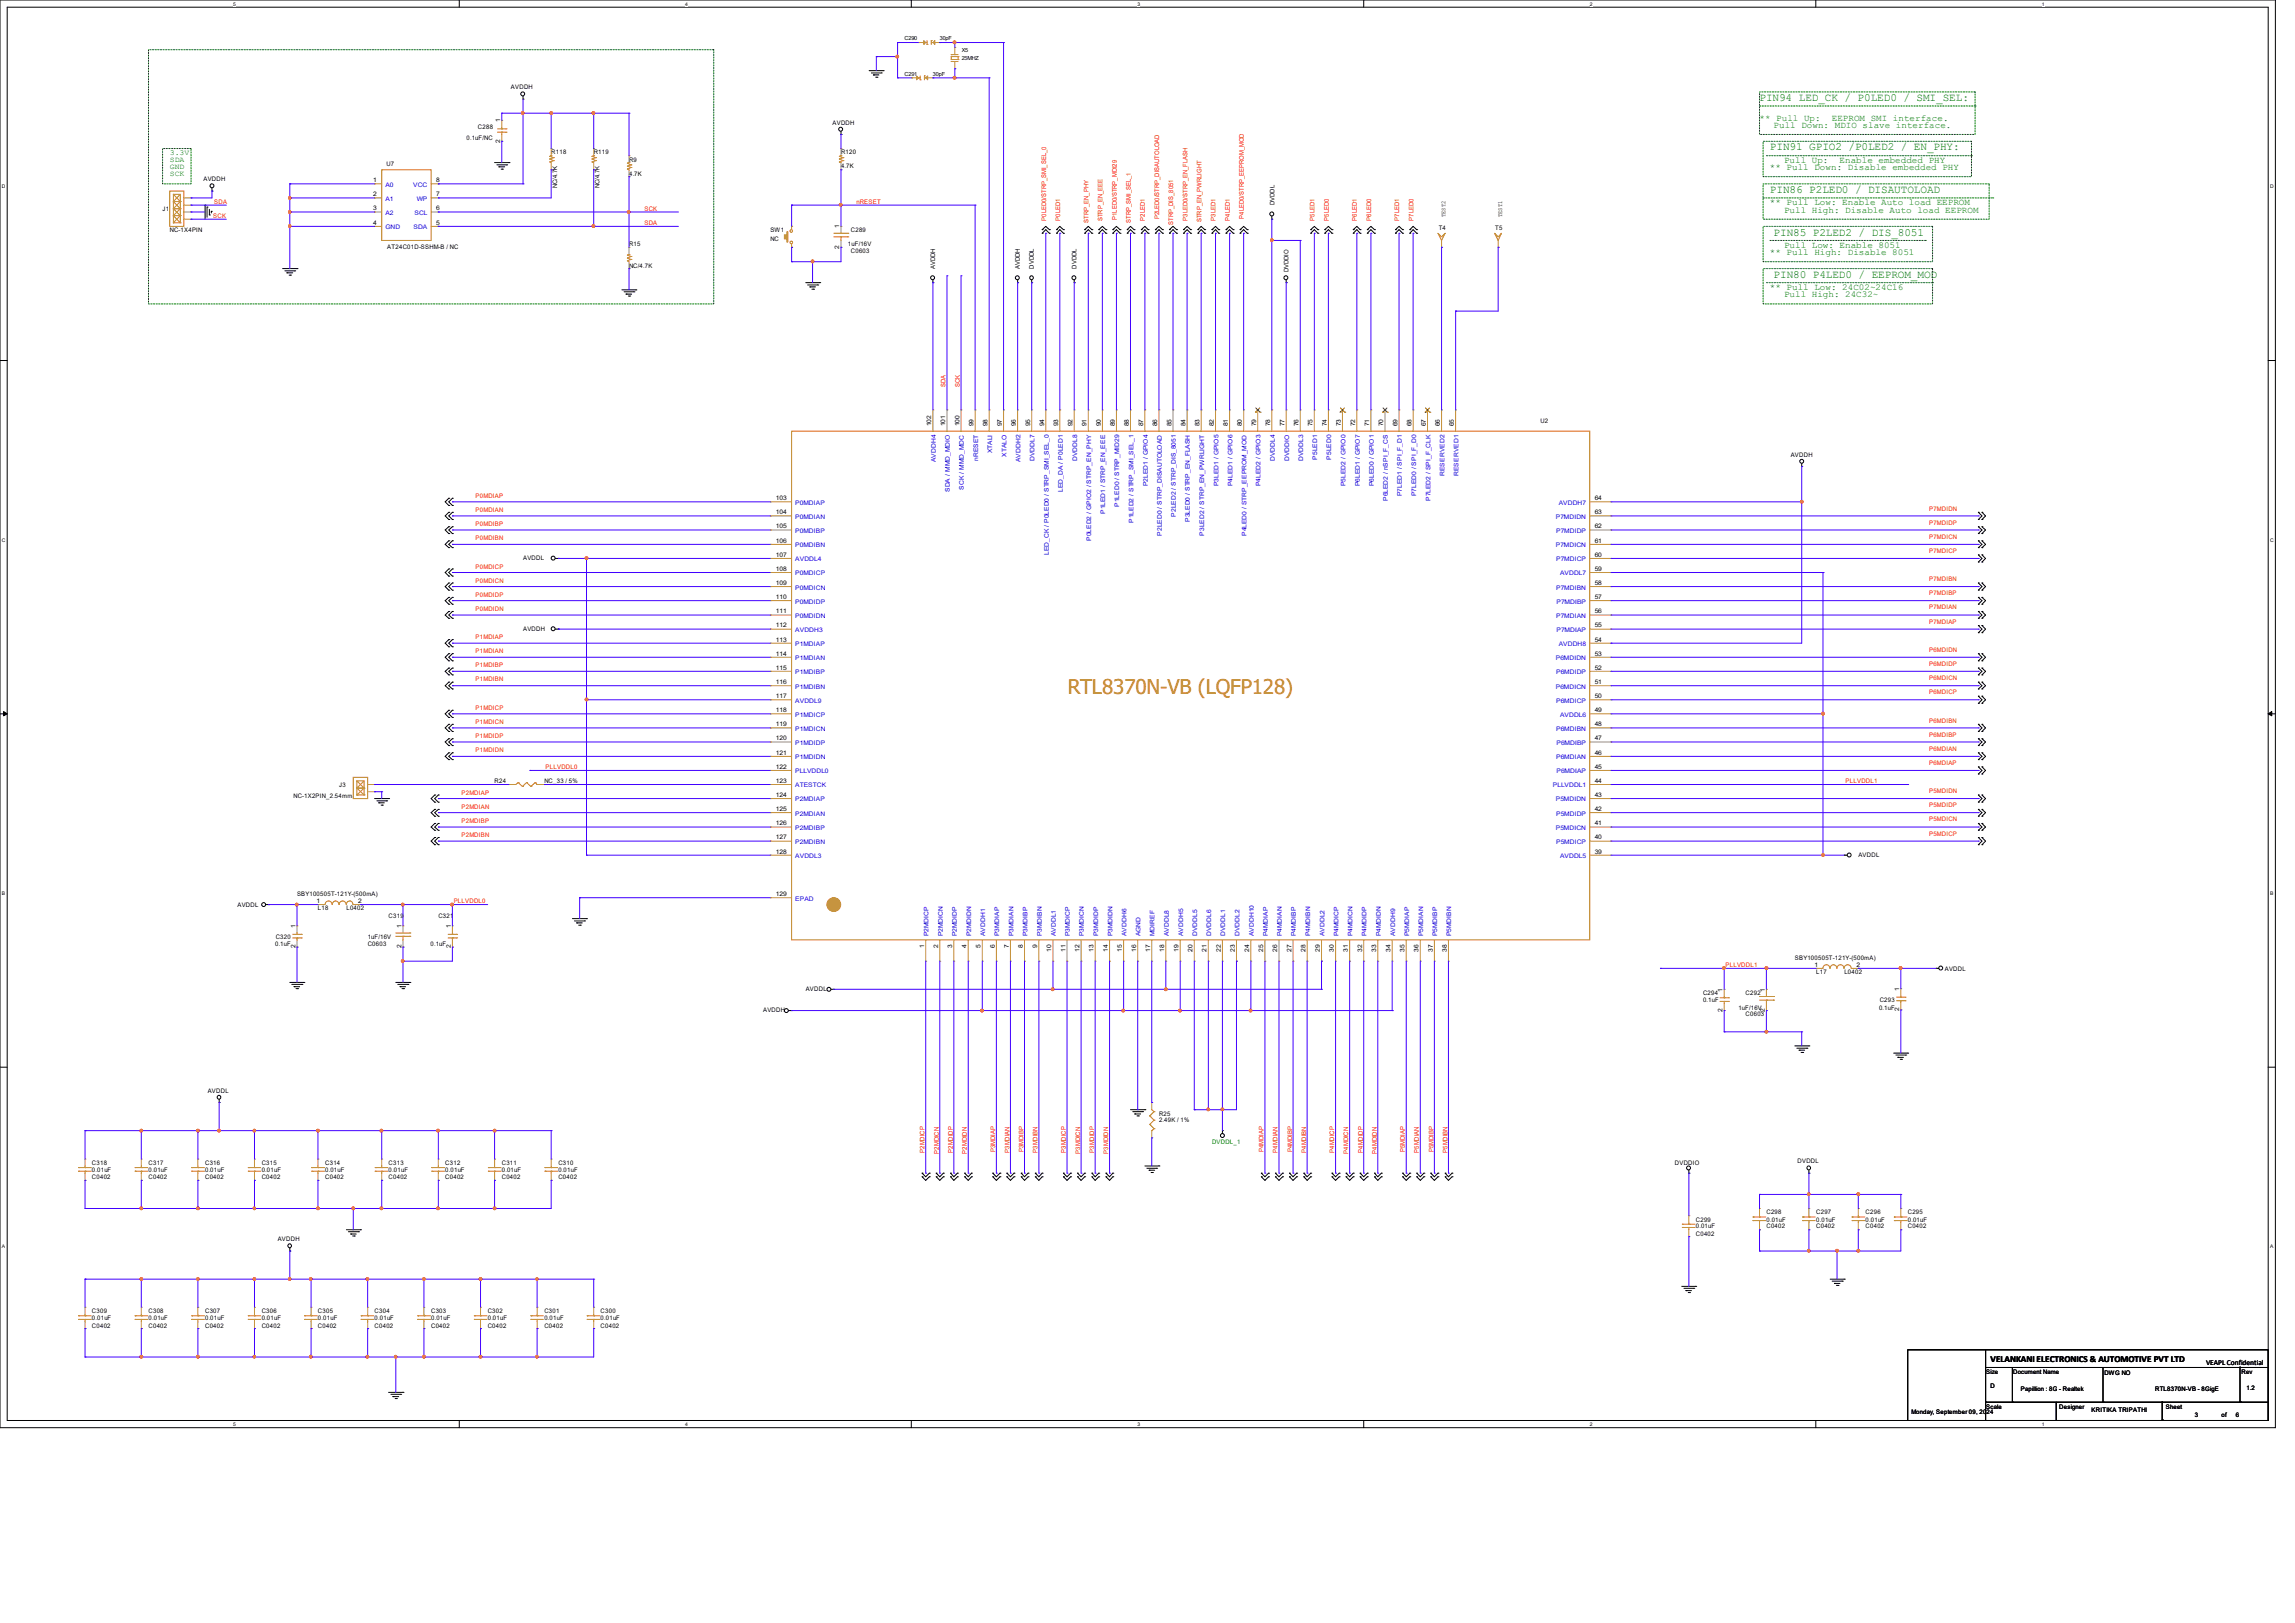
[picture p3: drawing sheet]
<svg xmlns="http://www.w3.org/2000/svg" width="297mm" height="210mm" viewBox="0 0 297 210" stroke-linecap="round" stroke-linejoin="round" font-family="sans-serif">
<defs><g id="words">
<text font-size="2.6" fill="#cc8006" x="138.2" y="89.8">RTL8370N-VB (LQFP128)</text>
<g font-size="1.4" fill="#008000">
<text x="227.7" y="13.1">PIN94 LED_CK / P0LED0 / SMI_SEL:</text>
<text x="229.1" y="19.5">PIN91 GPIO2 /P0LED2 / EN_PHY:</text>
<text x="229.1" y="25">PIN86 P2LED0 / DISAUTOLOAD</text>
<text x="229.5" y="30.5">PIN85 P2LED2 / DIS_8051</text>
<text x="229.5" y="35.9">PIN80 P4LED0 / EEPROM_MOD</text>
</g>
<g font-size="1.2" fill="#008000">
<text x="227.7" y="15.6">** Pull Up:</text>
<text x="229.5" y="16.6">Pull Down: MDIO slave interface.</text>
<text x="237.1" y="15.6">EEPROM SMI interface.</text>
<text x="229.1" y="22">** Pull Down: Disable embedded PHY</text>
<text x="230.9" y="21.1">Pull Up:</text>
<text x="238.1" y="21.1">Enable embedded PHY</text>
<text x="229.1" y="26.6">** Pull Low: Enable Auto load EEPROM</text>
<text x="230.9" y="27.5">Pull High: Disable Auto load EEPROM</text>
<text x="229.1" y="33">** Pull High: Disable 8051</text>
<text x="230.9" y="32.1">Pull Low: Enable 8051</text>
<text x="229.1" y="37.6">** Pull Low: 24C02~24C16</text>
<text x="230.9" y="38.5">Pull High: 24C32~</text>
</g>
<text font-size="1.2" x="257.6" y="176.2">VELANKANI ELECTRONICS &amp; AUTOMOTIVE PVT LTD</text>
<g font-size="1" fill="#008000">
<text x="22" y="22.8">SCK</text>
<text x="22" y="21.8">GND</text>
<text x="22" y="21">SDA</text>
<text x="22" y="20">3.3V</text>
</g>
<text font-size="1" x="285.5" y="176.6">VEAPL Confidential</text>
<g font-size=".8">
<text x="66.1" y="11.6">AVDDH</text>
<text x="61.9" y="16.7">C288</text>
<text x="64.7" y="15.8" transform="rotate(-90 64.7 15.8)">1</text>
<text x="107.7" y="16.1">AVDDH</text>
<text x="26.3" y="23.5">AVDDH</text>
<text x="48.3" y="23.6">1</text>
<text x="50" y="21.5">U7</text>
<text x="56.4" y="23.6">8</text>
<text x="60.4" y="18.2">0.1uF/NC</text>
<text x="64.7" y="18.5" transform="rotate(-90 64.7 18.5)">2</text>
<text x="71.3" y="20">R118</text>
<text x="76.8" y="20">R119</text>
<text x="81.4" y="20.9">R9</text>
<text x="81.4" y="22.7">4.7K</text>
<text x="108.8" y="20">R120</text>
<text x="108.8" y="21.8">4.7K</text>
<text x="21" y="27.3">J1</text>
<text x="48.3" y="25.4">2</text>
<text x="48.3" y="27.2">3</text>
<text x="48.3" y="29.1">4</text>
<text x="56.4" y="27.2">6</text>
<text x="56.4" y="29.1">5</text>
<text x="56.4" y="25.4">7</text>
<text x="72.1" y="24.3" transform="rotate(-90 72.1 24.3)">NC/4.7K</text>
<text x="77.6" y="24.3" transform="rotate(-90 77.6 24.3)">NC/4.7K</text>
<text x="108.6" y="29.5" transform="rotate(-90 108.6 29.5)">1</text>
<text x="164.9" y="26.5" transform="rotate(-90 164.9 26.5)">DVDDL</text>
<text x="186.2" y="29.8">T4</text>
<text x="187.1" y="28.1" transform="rotate(-90 187.1 28.1)">TEST2</text>
<text x="193.5" y="29.8">T5</text>
<text x="194.4" y="28.1" transform="rotate(-90 194.4 28.1)">TEST1</text>
<text x="22" y="30.1">NC-1X4PIN</text>
<text x="50.1" y="32.2">AT24C01D-SSHM-B / NC</text>
<text x="81.4" y="31.9">R15</text>
<text x="81.4" y="34.6">NC/4.7K</text>
<text x="99.7" y="30.1">SW1</text>
<text x="99.7" y="31.2">NC</text>
<text x="108.6" y="32.2" transform="rotate(-90 108.6 32.2)">2</text>
<text x="109.7" y="31.9">1uF/16V</text>
<text x="110.1" y="30.1">C289</text>
<text x="110.1" y="32.8">C0603</text>
<text x="121" y="34.8" transform="rotate(-90 121 34.8)">AVDDH</text>
<text x="132" y="34.8" transform="rotate(-90 132 34.8)">AVDDH</text>
<text x="133.8" y="34.8" transform="rotate(-90 133.8 34.8)">DVDDL</text>
<text x="139.3" y="34.8" transform="rotate(-90 139.3 34.8)">DVDDL</text>
<text x="166.7" y="35.2" transform="rotate(-90 166.7 35.2)">DVDDIO</text>
<text x="120.5" y="55.2" transform="rotate(-90 120.5 55.2)">102</text>
<text x="122.3" y="55.2" transform="rotate(-90 122.3 55.2)">101</text>
<text x="124.2" y="55.2" transform="rotate(-90 124.2 55.2)">100</text>
<text x="126" y="55.2" transform="rotate(-90 126 55.2)">99</text>
<text x="127.8" y="55.2" transform="rotate(-90 127.8 55.2)">98</text>
<text x="129.7" y="55.2" transform="rotate(-90 129.7 55.2)">97</text>
<text x="131.5" y="55.2" transform="rotate(-90 131.5 55.2)">96</text>
<text x="133.3" y="55.2" transform="rotate(-90 133.3 55.2)">95</text>
<text x="135.1" y="55.2" transform="rotate(-90 135.1 55.2)">94</text>
<text x="136.9" y="55.2" transform="rotate(-90 136.9 55.2)">93</text>
<text x="138.8" y="55.2" transform="rotate(-90 138.8 55.2)">92</text>
<text x="140.6" y="55.2" transform="rotate(-90 140.6 55.2)">91</text>
<text x="142.4" y="55.2" transform="rotate(-90 142.4 55.2)">90</text>
<text x="144.3" y="55.2" transform="rotate(-90 144.3 55.2)">89</text>
<text x="146.1" y="55.2" transform="rotate(-90 146.1 55.2)">88</text>
<text x="147.9" y="55.2" transform="rotate(-90 147.9 55.2)">87</text>
<text x="149.8" y="55.2" transform="rotate(-90 149.8 55.2)">86</text>
<text x="151.6" y="55.2" transform="rotate(-90 151.6 55.2)">85</text>
<text x="153.4" y="55.2" transform="rotate(-90 153.4 55.2)">84</text>
<text x="155.2" y="55.2" transform="rotate(-90 155.2 55.2)">83</text>
<text x="157.1" y="55.2" transform="rotate(-90 157.1 55.2)">82</text>
<text x="158.9" y="55.2" transform="rotate(-90 158.9 55.2)">81</text>
<text x="160.7" y="55.2" transform="rotate(-90 160.7 55.2)">80</text>
<text x="162.6" y="55.2" transform="rotate(-90 162.6 55.2)">79</text>
<text x="164.4" y="55.2" transform="rotate(-90 164.4 55.2)">78</text>
<text x="166.2" y="55.2" transform="rotate(-90 166.2 55.2)">77</text>
<text x="168.1" y="55.2" transform="rotate(-90 168.1 55.2)">76</text>
<text x="169.9" y="55.2" transform="rotate(-90 169.9 55.2)">75</text>
<text x="171.7" y="55.2" transform="rotate(-90 171.7 55.2)">74</text>
<text x="173.5" y="55.2" transform="rotate(-90 173.5 55.2)">73</text>
<text x="175.4" y="55.2" transform="rotate(-90 175.4 55.2)">72</text>
<text x="177.2" y="55.2" transform="rotate(-90 177.2 55.2)">71</text>
<text x="179" y="55.2" transform="rotate(-90 179 55.2)">70</text>
<text x="180.8" y="55.2" transform="rotate(-90 180.8 55.2)">69</text>
<text x="182.7" y="55.2" transform="rotate(-90 182.7 55.2)">68</text>
<text x="184.5" y="55.2" transform="rotate(-90 184.5 55.2)">67</text>
<text x="186.3" y="55.2" transform="rotate(-90 186.3 55.2)">66</text>
<text x="188.2" y="55.2" transform="rotate(-90 188.2 55.2)">65</text>
<text x="199.4" y="54.7">U2</text>
<text x="231.7" y="59.1">AVDDH</text>
<text x="100.4" y="64.7">103</text>
<text x="206.4" y="64.7">64</text>
<text x="100.4" y="66.5">104</text>
<text x="100.4" y="70.2">106</text>
<text x="100.4" y="68.4">105</text>
<text x="206.4" y="70.2">61</text>
<text x="206.4" y="66.5">63</text>
<text x="206.4" y="68.4">62</text>
<text x="67.7" y="72.5">AVDDL</text>
<text x="100.4" y="72">107</text>
<text x="100.4" y="75.7">109</text>
<text x="100.4" y="73.9">108</text>
<text x="100.4" y="77.5">110</text>
<text x="206.4" y="73.9">59</text>
<text x="206.4" y="75.7">58</text>
<text x="206.4" y="77.5">57</text>
<text x="206.4" y="72">60</text>
<text x="67.7" y="81.6">AVDDH</text>
<text x="100.4" y="81.2">112</text>
<text x="100.4" y="79.4">111</text>
<text x="100.4" y="83">113</text>
<text x="206.4" y="83">54</text>
<text x="206.4" y="79.4">56</text>
<text x="206.4" y="81.2">55</text>
<text x="100.4" y="84.8">114</text>
<text x="100.4" y="88.5">116</text>
<text x="100.4" y="86.7">115</text>
<text x="206.4" y="88.5">51</text>
<text x="206.4" y="84.8">53</text>
<text x="206.4" y="86.7">52</text>
<text x="100.4" y="90.3">117</text>
<text x="100.4" y="94">119</text>
<text x="100.4" y="92.2">118</text>
<text x="100.4" y="95.8">120</text>
<text x="206.4" y="92.2">49</text>
<text x="206.4" y="94">48</text>
<text x="206.4" y="95.8">47</text>
<text x="206.4" y="90.3">50</text>
<text x="43.9" y="101.8">J3</text>
<text x="64" y="101.3">R24</text>
<text x="70.4" y="101.3">NC_33 / 5%</text>
<text x="100.4" y="101.3">123</text>
<text x="100.4" y="97.7">121</text>
<text x="100.4" y="99.5">122</text>
<text x="206.4" y="97.7">46</text>
<text x="206.4" y="99.5">45</text>
<text x="206.4" y="101.3">44</text>
<text x="38" y="103.2">NC-1X2PIN_2.54mm</text>
<text x="100.4" y="104.9">125</text>
<text x="100.4" y="103.1">124</text>
<text x="100.4" y="106.8">126</text>
<text x="206.4" y="106.8">41</text>
<text x="206.4" y="103.1">43</text>
<text x="206.4" y="104.9">42</text>
<text x="100.4" y="110.4">128</text>
<text x="100.4" y="108.6">127</text>
<text x="206.4" y="110.4">39</text>
<text x="206.4" y="108.6">40</text>
<text x="240.5" y="110.9">AVDDL</text>
<text x="30.7" y="117.3">AVDDL</text>
<text x="38.4" y="116">SBY100505T-121Y-(500mA)</text>
<text x="41" y="116.8">1</text>
<text x="41.2" y="117.8">L18</text>
<text x="44.8" y="117.8">L0402</text>
<text x="46.4" y="116.8">2</text>
<text x="50.3" y="118.7">C319</text>
<text x="56.7" y="118.7">C321</text>
<text x="100.4" y="115.9">129</text>
<text x="35.6" y="122.5">0.1uF</text>
<text x="35.7" y="121.5">C320</text>
<text x="38.2" y="122.7" transform="rotate(-90 38.2 122.7)">2</text>
<text x="38.2" y="120.1" transform="rotate(-90 38.2 120.1)">1</text>
<text x="47.6" y="121.5">1uF/16V</text>
<text x="47.6" y="122.4">C0603</text>
<text x="51.9" y="122.7" transform="rotate(-90 51.9 122.7)">2</text>
<text x="51.9" y="120.1" transform="rotate(-90 51.9 120.1)">1</text>
<text x="55.7" y="122.5">0.1uF</text>
<text x="58.3" y="122.7" transform="rotate(-90 58.3 122.7)">2</text>
<text x="58.3" y="120.1" transform="rotate(-90 58.3 120.1)">1</text>
<text x="119.6" y="122.7" transform="rotate(-90 119.6 122.7)">1</text>
<text x="121.4" y="122.7" transform="rotate(-90 121.4 122.7)">2</text>
<text x="123.2" y="122.7" transform="rotate(-90 123.2 122.7)">3</text>
<text x="125.1" y="122.7" transform="rotate(-90 125.1 122.7)">4</text>
<text x="126.9" y="122.7" transform="rotate(-90 126.9 122.7)">5</text>
<text x="128.7" y="122.7" transform="rotate(-90 128.7 122.7)">6</text>
<text x="130.6" y="122.7" transform="rotate(-90 130.6 122.7)">7</text>
<text x="132.4" y="122.7" transform="rotate(-90 132.4 122.7)">8</text>
<text x="134.2" y="122.7" transform="rotate(-90 134.2 122.7)">9</text>
<text x="136.1" y="123.2" transform="rotate(-90 136.1 123.2)">10</text>
<text x="137.9" y="123.2" transform="rotate(-90 137.9 123.2)">11</text>
<text x="139.7" y="123.2" transform="rotate(-90 139.7 123.2)">12</text>
<text x="141.5" y="123.2" transform="rotate(-90 141.5 123.2)">13</text>
<text x="143.4" y="123.2" transform="rotate(-90 143.4 123.2)">14</text>
<text x="145.2" y="123.2" transform="rotate(-90 145.2 123.2)">15</text>
<text x="147" y="123.2" transform="rotate(-90 147 123.2)">16</text>
<text x="148.8" y="123.2" transform="rotate(-90 148.8 123.2)">17</text>
<text x="150.7" y="123.2" transform="rotate(-90 150.7 123.2)">18</text>
<text x="152.5" y="123.2" transform="rotate(-90 152.5 123.2)">19</text>
<text x="154.3" y="123.2" transform="rotate(-90 154.3 123.2)">20</text>
<text x="156.2" y="123.2" transform="rotate(-90 156.2 123.2)">21</text>
<text x="158" y="123.2" transform="rotate(-90 158 123.2)">22</text>
<text x="159.8" y="123.2" transform="rotate(-90 159.8 123.2)">23</text>
<text x="161.7" y="123.2" transform="rotate(-90 161.7 123.2)">24</text>
<text x="163.5" y="123.2" transform="rotate(-90 163.5 123.2)">25</text>
<text x="165.3" y="123.2" transform="rotate(-90 165.3 123.2)">26</text>
<text x="167.1" y="123.2" transform="rotate(-90 167.1 123.2)">27</text>
<text x="168.9" y="123.2" transform="rotate(-90 168.9 123.2)">28</text>
<text x="170.8" y="123.2" transform="rotate(-90 170.8 123.2)">29</text>
<text x="172.6" y="123.2" transform="rotate(-90 172.6 123.2)">30</text>
<text x="174.4" y="123.2" transform="rotate(-90 174.4 123.2)">31</text>
<text x="176.3" y="123.2" transform="rotate(-90 176.3 123.2)">32</text>
<text x="178.1" y="123.2" transform="rotate(-90 178.1 123.2)">33</text>
<text x="180" y="123.2" transform="rotate(-90 180 123.2)">34</text>
<text x="181.8" y="123.2" transform="rotate(-90 181.8 123.2)">35</text>
<text x="183.6" y="123.2" transform="rotate(-90 183.6 123.2)">36</text>
<text x="185.4" y="123.2" transform="rotate(-90 185.4 123.2)">37</text>
<text x="187.2" y="123.2" transform="rotate(-90 187.2 123.2)">38</text>
<text x="232.3" y="124.2">SBY100505T-121Y-(500mA)</text>
<text x="234.8" y="125.1">1</text>
<text x="240.2" y="125.1">2</text>
<text x="251.7" y="125.6">AVDDL</text>
<text x="98.8" y="131">AVDDH</text>
<text x="104.3" y="128.2">AVDDL</text>
<text x="220.4" y="128.8">C294</text>
<text x="220.4" y="129.7">0.1uF</text>
<text x="222.9" y="131" transform="rotate(-90 222.9 131)">2</text>
<text x="222.9" y="128.3" transform="rotate(-90 222.9 128.3)">1</text>
<text x="225" y="130.6">1uF/16V</text>
<text x="225.9" y="128.8">C292</text>
<text x="225.9" y="131.5">C0603</text>
<text x="228.4" y="131" transform="rotate(-90 228.4 131)">2</text>
<text x="228.4" y="128.3" transform="rotate(-90 228.4 128.3)">1</text>
<text x="235" y="126.1">L17</text>
<text x="238.7" y="126.1">L0402</text>
<text x="243.2" y="130.6">0.1uF</text>
<text x="243.3" y="129.6">C293</text>
<text x="245.8" y="130.9" transform="rotate(-90 245.8 130.9)">2</text>
<text x="245.8" y="128.2" transform="rotate(-90 245.8 128.2)">1</text>
<text x="26.9" y="141.4">AVDDL</text>
<text x="150" y="144.4">R25</text>
<text x="150" y="145.2">2.49K / 1%</text>
<text x="11.9" y="150.7">C318</text>
<text x="11.9" y="151.6">0.01uF</text>
<text x="11.9" y="152.6">C0402</text>
<text x="19.2" y="150.7">C317</text>
<text x="19.2" y="151.6">0.01uF</text>
<text x="19.2" y="152.6">C0402</text>
<text x="26.5" y="150.7">C316</text>
<text x="26.5" y="151.6">0.01uF</text>
<text x="26.5" y="152.6">C0402</text>
<text x="33.9" y="150.7">C315</text>
<text x="33.9" y="151.6">0.01uF</text>
<text x="33.9" y="152.6">C0402</text>
<text x="42.1" y="150.7">C314</text>
<text x="42.1" y="151.6">0.01uF</text>
<text x="42.1" y="152.6">C0402</text>
<text x="50.3" y="150.7">C313</text>
<text x="50.3" y="151.6">0.01uF</text>
<text x="50.3" y="152.6">C0402</text>
<text x="57.6" y="150.7">C312</text>
<text x="57.6" y="151.6">0.01uF</text>
<text x="57.6" y="152.6">C0402</text>
<text x="64.9" y="150.7">C311</text>
<text x="64.9" y="151.6">0.01uF</text>
<text x="64.9" y="152.6">C0402</text>
<text x="72.3" y="150.7">C310</text>
<text x="72.3" y="151.6">0.01uF</text>
<text x="72.3" y="152.6">C0402</text>
<text x="216.8" y="150.7">DVDDIO</text>
<text x="232.6" y="150.5">DVDDL</text>
<text x="35.9" y="160.6">AVDDH</text>
<text x="219.5" y="158.1">C299</text>
<text x="219.5" y="159">0.01uF</text>
<text x="219.5" y="159.9">C0402</text>
<text x="228.6" y="157.1">C298</text>
<text x="228.6" y="158.1">0.01uF</text>
<text x="228.6" y="159">C0402</text>
<text x="235" y="157.1">C297</text>
<text x="235" y="158.1">0.01uF</text>
<text x="235" y="159">C0402</text>
<text x="241.4" y="157.1">C296</text>
<text x="241.4" y="158.1">0.01uF</text>
<text x="241.4" y="159">C0402</text>
<text x="246.9" y="157.1">C295</text>
<text x="246.9" y="158.1">0.01uF</text>
<text x="246.9" y="159">C0402</text>
<text x="11.9" y="169.9">C309</text>
<text x="11.9" y="170.9">0.01uF</text>
<text x="11.9" y="171.8">C0402</text>
<text x="19.2" y="169.9">C308</text>
<text x="19.2" y="170.9">0.01uF</text>
<text x="19.2" y="171.8">C0402</text>
<text x="26.5" y="169.9">C307</text>
<text x="26.5" y="170.9">0.01uF</text>
<text x="26.5" y="171.8">C0402</text>
<text x="33.9" y="169.9">C306</text>
<text x="33.9" y="170.9">0.01uF</text>
<text x="33.9" y="171.8">C0402</text>
<text x="41.2" y="169.9">C305</text>
<text x="41.2" y="170.9">0.01uF</text>
<text x="41.2" y="171.8">C0402</text>
<text x="48.5" y="169.9">C304</text>
<text x="48.5" y="170.9">0.01uF</text>
<text x="48.5" y="171.8">C0402</text>
<text x="55.8" y="169.9">C303</text>
<text x="55.8" y="170.9">0.01uF</text>
<text x="55.8" y="171.8">C0402</text>
<text x="63.1" y="169.9">C302</text>
<text x="63.1" y="170.9">0.01uF</text>
<text x="63.1" y="171.8">C0402</text>
<text x="70.4" y="169.9">C301</text>
<text x="70.4" y="170.9">0.01uF</text>
<text x="70.4" y="171.8">C0402</text>
<text x="77.7" y="169.9">C300</text>
<text x="77.7" y="170.9">0.01uF</text>
<text x="77.7" y="171.8">C0402</text>
<text x="257.1" y="177.8">Size</text>
<text x="257.6" y="179.6">D</text>
<text x="260.5" y="177.8">Document Name</text>
<text x="261.5" y="180">Papillion : 8G - Realtek</text>
<text x="272.3" y="177.9">DWG NO</text>
<text x="278.9" y="180">RTL8370N-VB - 8GigE</text>
<text x="290.1" y="177.8">Rev</text>
<text x="290.7" y="179.8">1.2</text>
<text x="247.4" y="183">Monday, September 09, 2024</text>
<text x="257.1" y="182.3">Scale</text>
<text x="266.5" y="182.4">Designer</text>
<text x="270.7" y="182.7">KRITIKA TRIPATHI</text>
<text x="280.3" y="182.4">Sheet</text>
<text x="284" y="183.3">3</text>
<text x="287.5" y="183.3">of</text>
<text x="289.4" y="183.3">6</text>
</g>
<g font-size=".8" fill="#f00">
<text x="27.6" y="28.2">SCK</text>
<text x="27.7" y="26.4">SDA</text>
<text x="83.4" y="29.1">SDA</text>
<text x="83.4" y="27.3">SCK</text>
<text x="110.8" y="26.4">nRESET</text>
<text x="135.4" y="28.5" transform="rotate(-90 135.4 28.5)">P0LED0/STRP_SMI_SEL_0</text>
<text x="137.2" y="28.5" transform="rotate(-90 137.2 28.5)">P0LED1</text>
<text x="140.9" y="28.8" transform="rotate(-90 140.9 28.8)">STRP_EN_PHY</text>
<text x="142.7" y="28.6" transform="rotate(-90 142.7 28.6)">STRP_EN_EEE</text>
<text x="144.5" y="28.4" transform="rotate(-90 144.5 28.4)">P1LED0/STRP_MDI29</text>
<text x="146.3" y="28.8" transform="rotate(-90 146.3 28.8)">STRP_SMI_SEL_1</text>
<text x="148.2" y="28.5" transform="rotate(-90 148.2 28.5)">P2LED1</text>
<text x="150" y="28.4" transform="rotate(-90 150 28.4)">P2LED0/STRP_DISAUTOLOAD</text>
<text x="151.8" y="29.1" transform="rotate(-90 151.8 29.1)">STRP_DIS_8051</text>
<text x="153.7" y="28.5" transform="rotate(-90 153.7 28.5)">P3LED0/STRP_EN_FLASH</text>
<text x="155.5" y="28.7" transform="rotate(-90 155.5 28.7)">STRP_EN_PWRLIGHT</text>
<text x="157.3" y="28.5" transform="rotate(-90 157.3 28.5)">P3LED1</text>
<text x="159.2" y="28.5" transform="rotate(-90 159.2 28.5)">P4LED1</text>
<text x="161" y="28.3" transform="rotate(-90 161 28.3)">P4LED0/STRP_EEPROM_MOD</text>
<text x="170.1" y="28.5" transform="rotate(-90 170.1 28.5)">P5LED1</text>
<text x="172" y="28.5" transform="rotate(-90 172 28.5)">P5LED0</text>
<text x="175.6" y="28.5" transform="rotate(-90 175.6 28.5)">P6LED1</text>
<text x="177.5" y="28.5" transform="rotate(-90 177.5 28.5)">P6LED0</text>
<text x="181.1" y="28.5" transform="rotate(-90 181.1 28.5)">P7LED1</text>
<text x="182.9" y="28.5" transform="rotate(-90 182.9 28.5)">P7LED0</text>
<text x="122.4" y="50.1" transform="rotate(-90 122.4 50.1)">SDA</text>
<text x="124.2" y="50.1" transform="rotate(-90 124.2 50.1)">SCK</text>
<text x="61.6" y="64.4">P0MDIAP</text>
<text x="61.6" y="66.2">P0MDIAN</text>
<text x="61.6" y="68.1">P0MDIBP</text>
<text x="61.6" y="69.9">P0MDIBN</text>
<text x="249.7" y="66.1">P7MDIDN</text>
<text x="249.7" y="67.9">P7MDIDP</text>
<text x="249.7" y="69.7">P7MDICN</text>
<text x="249.7" y="71.5">P7MDICP</text>
<text x="61.6" y="73.6">P0MDICP</text>
<text x="61.6" y="75.4">P0MDICN</text>
<text x="61.6" y="77.2">P0MDIDP</text>
<text x="249.7" y="75.2">P7MDIBN</text>
<text x="249.7" y="77">P7MDIBP</text>
<text x="61.6" y="79">P0MDIDN</text>
<text x="61.6" y="82.7">P1MDIAP</text>
<text x="249.7" y="78.9">P7MDIAN</text>
<text x="249.7" y="80.7">P7MDIAP</text>
<text x="61.6" y="84.5">P1MDIAN</text>
<text x="61.6" y="86.4">P1MDIBP</text>
<text x="61.6" y="88.2">P1MDIBN</text>
<text x="249.7" y="84.4">P6MDIDN</text>
<text x="249.7" y="86.2">P6MDIDP</text>
<text x="249.7" y="88">P6MDICN</text>
<text x="249.7" y="89.8">P6MDICP</text>
<text x="61.6" y="91.9">P1MDICP</text>
<text x="61.6" y="93.7">P1MDICN</text>
<text x="61.6" y="95.5">P1MDIDP</text>
<text x="249.7" y="93.5">P6MDIBN</text>
<text x="249.7" y="95.3">P6MDIBP</text>
<text x="61.6" y="97.3">P1MDIDN</text>
<text x="70.6" y="99.5">PLLVDDL0</text>
<text x="238.9" y="101.3">PLLVDDL1</text>
<text x="249.7" y="97.2">P6MDIAN</text>
<text x="249.7" y="99">P6MDIAP</text>
<text x="59.7" y="102.8">P2MDIAP</text>
<text x="59.7" y="104.6">P2MDIAN</text>
<text x="59.7" y="106.5">P2MDIBP</text>
<text x="249.7" y="102.7">P5MDIDN</text>
<text x="249.7" y="104.5">P5MDIDP</text>
<text x="249.7" y="106.3">P5MDICN</text>
<text x="59.7" y="108.3">P2MDIBN</text>
<text x="249.7" y="108.1">P5MDICP</text>
<text x="58.7" y="116.9">PLLVDDL0</text>
<text x="223.3" y="125.1">PLLVDDL1</text>
<text x="119.6" y="149.1" transform="rotate(-90 119.6 149.1)">P2MDICP</text>
<text x="121.5" y="149.3" transform="rotate(-90 121.5 149.3)">P2MDICN</text>
<text x="123.3" y="149.1" transform="rotate(-90 123.3 149.1)">P2MDIDP</text>
<text x="125.1" y="149.3" transform="rotate(-90 125.1 149.3)">P2MDIDN</text>
<text x="128.8" y="149.1" transform="rotate(-90 128.8 149.1)">P3MDIAP</text>
<text x="130.6" y="149.1" transform="rotate(-90 130.6 149.1)">P3MDIAN</text>
<text x="132.5" y="149.1" transform="rotate(-90 132.5 149.1)">P3MDIBP</text>
<text x="134.3" y="149.1" transform="rotate(-90 134.3 149.1)">P3MDIBN</text>
<text x="137.9" y="149.1" transform="rotate(-90 137.9 149.1)">P3MDICP</text>
<text x="139.8" y="149.3" transform="rotate(-90 139.8 149.3)">P3MDICN</text>
<text x="141.6" y="149.1" transform="rotate(-90 141.6 149.1)">P3MDIDP</text>
<text x="143.4" y="149.3" transform="rotate(-90 143.4 149.3)">P3MDIDN</text>
<text x="163.5" y="149.1" transform="rotate(-90 163.5 149.1)">P4MDIAP</text>
<text x="165.3" y="149.1" transform="rotate(-90 165.3 149.1)">P4MDIAN</text>
<text x="167.2" y="149.1" transform="rotate(-90 167.2 149.1)">P4MDIBP</text>
<text x="169" y="149.1" transform="rotate(-90 169 149.1)">P4MDIBN</text>
<text x="172.7" y="149.1" transform="rotate(-90 172.7 149.1)">P4MDICP</text>
<text x="174.5" y="149.3" transform="rotate(-90 174.5 149.3)">P4MDICN</text>
<text x="176.4" y="149.1" transform="rotate(-90 176.4 149.1)">P4MDIDP</text>
<text x="178.2" y="149.3" transform="rotate(-90 178.2 149.3)">P4MDIDN</text>
<text x="181.8" y="149.1" transform="rotate(-90 181.8 149.1)">P5MDIAP</text>
<text x="183.6" y="149.1" transform="rotate(-90 183.6 149.1)">P5MDIAN</text>
<text x="185.5" y="149.1" transform="rotate(-90 185.5 149.1)">P5MDIBP</text>
<text x="187.3" y="149.1" transform="rotate(-90 187.3 149.1)">P5MDIBN</text>
</g>
<g font-size=".8" fill="#00c">
<text x="49.9" y="24.2">A0</text>
<text x="49.9" y="26">A1</text>
<text x="49.9" y="27.8">A2</text>
<text x="49.9" y="29.7">GND</text>
<text x="53.5" y="24.2">VCC</text>
<text x="53.5" y="29.7">SDA</text>
<text x="53.6" y="27.8">SCL</text>
<text x="53.9" y="26">WP</text>
<text x="121.1" y="59.8" transform="rotate(-90 121.1 59.8)">AVDDH4</text>
<text x="126.6" y="59.6" transform="rotate(-90 126.6 59.6)">nRESET</text>
<text x="128.4" y="58.7" transform="rotate(-90 128.4 58.7)">XTALI</text>
<text x="130.3" y="59.1" transform="rotate(-90 130.3 59.1)">XTALO</text>
<text x="132.1" y="59.8" transform="rotate(-90 132.1 59.8)">AVDDH2</text>
<text x="133.9" y="59.7" transform="rotate(-90 133.9 59.7)">DVDDL7</text>
<text x="139.4" y="59.7" transform="rotate(-90 139.4 59.7)">DVDDL8</text>
<text x="165" y="59.7" transform="rotate(-90 165 59.7)">DVDDL4</text>
<text x="166.8" y="59.7" transform="rotate(-90 166.8 59.7)">DVDDIO</text>
<text x="168.6" y="59.7" transform="rotate(-90 168.6 59.7)">DVDDL3</text>
<text x="170.5" y="59.5" transform="rotate(-90 170.5 59.5)">P5LED1</text>
<text x="172.3" y="59.5" transform="rotate(-90 172.3 59.5)">P5LED0</text>
<text x="102.9" y="65.3">P0MDIAP</text>
<text x="122.9" y="63.7" transform="rotate(-90 122.9 63.7)">SDA / MMD_MDIO</text>
<text x="124.8" y="63.4" transform="rotate(-90 124.8 63.4)">SCK / MMD_MDC</text>
<text x="137.5" y="63.6" transform="rotate(-90 137.5 63.6)">LED_DA / P0LED1</text>
<text x="144.9" y="65.6" transform="rotate(-90 144.9 65.6)">P1LED0 / STRP_MID29</text>
<text x="148.5" y="62.9" transform="rotate(-90 148.5 62.9)">P2LED1 / GPIO4</text>
<text x="157.7" y="62.9" transform="rotate(-90 157.7 62.9)">P3LED1 / GPIO5</text>
<text x="159.5" y="62.9" transform="rotate(-90 159.5 62.9)">P4LED1 / GPIO6</text>
<text x="163.1" y="62.9" transform="rotate(-90 163.1 62.9)">P4LED2 / GPIO3</text>
<text x="174.1" y="62.9" transform="rotate(-90 174.1 62.9)">P5LED2 / GPIO0</text>
<text x="176" y="62.9" transform="rotate(-90 176 62.9)">P6LED1 / GPIO7</text>
<text x="177.8" y="62.9" transform="rotate(-90 177.8 62.9)">P6LED0 / GPIO1</text>
<text x="179.6" y="64.8" transform="rotate(-90 179.6 64.8)">P6LED2 / nSPI_F_CS</text>
<text x="181.4" y="64.2" transform="rotate(-90 181.4 64.2)">P7LED1 / SPI_F_D1</text>
<text x="183.3" y="64.2" transform="rotate(-90 183.3 64.2)">P7LED0 / SPI_F_D0</text>
<text x="185.1" y="64.8" transform="rotate(-90 185.1 64.8)">P7LED2 / SPI_F_CLK</text>
<text x="186.9" y="61.6" transform="rotate(-90 186.9 61.6)">RESERVED2</text>
<text x="188.8" y="61.6" transform="rotate(-90 188.8 61.6)">RESERVED1</text>
<text x="201.7" y="65.3">AVDDH7</text>
<text x="102.9" y="67.1">P0MDIAN</text>
<text x="102.9" y="70.8">P0MDIBN</text>
<text x="102.9" y="69">P0MDIBP</text>
<text x="135.7" y="71.8" transform="rotate(-90 135.7 71.8)">LED_CK / P0LED0 / STRP_SMI_SEL_0</text>
<text x="141.2" y="70" transform="rotate(-90 141.2 70)">P0LED2 / GPIO2 / STRP_EN_PHY</text>
<text x="143" y="66.5" transform="rotate(-90 143 66.5)">P1LED1 / STRP_EN_EEE</text>
<text x="146.7" y="67.7" transform="rotate(-90 146.7 67.7)">P1LED2 / STRP_SMI_SEL_1</text>
<text x="150.4" y="69.3" transform="rotate(-90 150.4 69.3)">P2LED0 / STRP_DISAUTOLOAD</text>
<text x="152.2" y="66.8" transform="rotate(-90 152.2 66.8)">P2LED2 / STRP_DIS_8051</text>
<text x="154" y="67.5" transform="rotate(-90 154 67.5)">P3LED0 / STRP_EN_FLASH</text>
<text x="155.8" y="69.3" transform="rotate(-90 155.8 69.3)">P3LED2 / STRP_EN_PWRLIGHT</text>
<text x="161.3" y="69.3" transform="rotate(-90 161.3 69.3)">P4LED0 / STRP_EEPROM_MOD</text>
<text x="201.3" y="70.8">P7MDICN</text>
<text x="201.3" y="67.1">P7MDIDN</text>
<text x="201.4" y="69">P7MDIDP</text>
<text x="102.9" y="72.6">AVDDL4</text>
<text x="102.9" y="76.3">P0MDICN</text>
<text x="102.9" y="74.5">P0MDICP</text>
<text x="201.4" y="76.3">P7MDIBN</text>
<text x="201.4" y="72.6">P7MDICP</text>
<text x="201.9" y="74.5">AVDDL7</text>
<text x="102.9" y="81.8">AVDDH3</text>
<text x="102.9" y="80">P0MDIDN</text>
<text x="102.9" y="78.1">P0MDIDP</text>
<text x="102.9" y="83.6">P1MDIAP</text>
<text x="201.4" y="80">P7MDIAN</text>
<text x="201.4" y="81.8">P7MDIAP</text>
<text x="201.4" y="78.1">P7MDIBP</text>
<text x="201.7" y="83.6">AVDDH8</text>
<text x="102.9" y="85.4">P1MDIAN</text>
<text x="102.9" y="89.1">P1MDIBN</text>
<text x="102.9" y="87.2">P1MDIBP</text>
<text x="201.3" y="89.1">P6MDICN</text>
<text x="201.3" y="85.4">P6MDIDN</text>
<text x="201.4" y="87.2">P6MDIDP</text>
<text x="102.9" y="90.9">AVDDL9</text>
<text x="102.9" y="94.6">P1MDICN</text>
<text x="102.9" y="92.7">P1MDICP</text>
<text x="201.4" y="94.6">P6MDIBN</text>
<text x="201.4" y="90.9">P6MDICP</text>
<text x="201.9" y="92.7">AVDDL6</text>
<text x="102.9" y="101.9">ATESTCK</text>
<text x="102.9" y="98.3">P1MDIDN</text>
<text x="102.9" y="96.4">P1MDIDP</text>
<text x="102.9" y="100.1">PLLVDDL0</text>
<text x="201" y="101.9">PLLVDDL1</text>
<text x="201.4" y="98.3">P6MDIAN</text>
<text x="201.4" y="100.1">P6MDIAP</text>
<text x="201.4" y="96.4">P6MDIBP</text>
<text x="102.9" y="105.5">P2MDIAN</text>
<text x="102.9" y="103.7">P2MDIAP</text>
<text x="102.9" y="107.4">P2MDIBP</text>
<text x="201.3" y="107.4">P5MDICN</text>
<text x="201.3" y="103.7">P5MDIDN</text>
<text x="201.4" y="105.5">P5MDIDP</text>
<text x="102.9" y="111">AVDDL3</text>
<text x="102.9" y="109.2">P2MDIBN</text>
<text x="201.4" y="109.2">P5MDICP</text>
<text x="201.9" y="111">AVDDL5</text>
<text x="102.9" y="116.5">EPAD</text>
<text x="120.2" y="121.2" transform="rotate(-90 120.2 121.2)">P2MDICP</text>
<text x="122" y="121.2" transform="rotate(-90 122 121.2)">P2MDICN</text>
<text x="123.8" y="121.2" transform="rotate(-90 123.8 121.2)">P2MDIDP</text>
<text x="125.7" y="121.2" transform="rotate(-90 125.7 121.2)">P2MDIDN</text>
<text x="127.5" y="121.2" transform="rotate(-90 127.5 121.2)">AVDDH1</text>
<text x="129.3" y="121.2" transform="rotate(-90 129.3 121.2)">P3MDIAP</text>
<text x="131.1" y="121.2" transform="rotate(-90 131.1 121.2)">P3MDIAN</text>
<text x="133" y="121.2" transform="rotate(-90 133 121.2)">P3MDIBP</text>
<text x="134.8" y="121.2" transform="rotate(-90 134.8 121.2)">P3MDIBN</text>
<text x="136.6" y="121.2" transform="rotate(-90 136.6 121.2)">AVDDL1</text>
<text x="138.5" y="121.2" transform="rotate(-90 138.5 121.2)">P3MDICP</text>
<text x="140.3" y="121.2" transform="rotate(-90 140.3 121.2)">P3MDICN</text>
<text x="142.1" y="121.2" transform="rotate(-90 142.1 121.2)">P3MDIDP</text>
<text x="144" y="121.2" transform="rotate(-90 144 121.2)">P3MDIDN</text>
<text x="145.8" y="121.2" transform="rotate(-90 145.8 121.2)">AVDDH6</text>
<text x="147.6" y="121.2" transform="rotate(-90 147.6 121.2)">AGND</text>
<text x="149.4" y="121.2" transform="rotate(-90 149.4 121.2)">MDIREF</text>
<text x="151.3" y="121.2" transform="rotate(-90 151.3 121.2)">AVDDL8</text>
<text x="153.1" y="121.2" transform="rotate(-90 153.1 121.2)">AVDDH5</text>
<text x="154.9" y="121.2" transform="rotate(-90 154.9 121.2)">DVDDL5</text>
<text x="156.8" y="121.2" transform="rotate(-90 156.8 121.2)">DVDDL6</text>
<text x="158.6" y="121.2" transform="rotate(-90 158.6 121.2)">DVDDL1</text>
<text x="160.4" y="121.2" transform="rotate(-90 160.4 121.2)">DVDDL2</text>
<text x="162.3" y="121.2" transform="rotate(-90 162.3 121.2)">AVDDH10</text>
<text x="164.1" y="121.2" transform="rotate(-90 164.1 121.2)">P4MDIAP</text>
<text x="165.9" y="121.2" transform="rotate(-90 165.9 121.2)">P4MDIAN</text>
<text x="167.7" y="121.2" transform="rotate(-90 167.7 121.2)">P4MDIBP</text>
<text x="169.5" y="121.2" transform="rotate(-90 169.5 121.2)">P4MDIBN</text>
<text x="171.4" y="121.2" transform="rotate(-90 171.4 121.2)">AVDDL2</text>
<text x="173.2" y="121.2" transform="rotate(-90 173.2 121.2)">P4MDICP</text>
<text x="175" y="121.2" transform="rotate(-90 175 121.2)">P4MDICN</text>
<text x="176.9" y="121.2" transform="rotate(-90 176.9 121.2)">P4MDIDP</text>
<text x="178.7" y="121.2" transform="rotate(-90 178.7 121.2)">P4MDIDN</text>
<text x="180.5" y="121.2" transform="rotate(-90 180.5 121.2)">AVDDH9</text>
<text x="182.4" y="121.2" transform="rotate(-90 182.4 121.2)">P5MDIAP</text>
<text x="184.2" y="121.2" transform="rotate(-90 184.2 121.2)">P5MDIAN</text>
<text x="186" y="121.2" transform="rotate(-90 186 121.2)">P5MDIBP</text>
<text x="187.8" y="121.2" transform="rotate(-90 187.8 121.2)">P5MDIBN</text>
</g>
<text font-size=".8" fill="#008000" x="156.9" y="148">DVDDL_1</text>
<g font-size=".7">
<text x="117.1" y="5.2">C290</text>
<text x="121.6" y="5.2">30pF</text>
<text x="117.1" y="9.8">C291</text>
<text x="120.7" y="9.8">30pF</text>
<text x="124.5" y="6.8">X5</text>
<text x="124.5" y="7.7">25MHZ</text>
</g>
<g font-size=".6">
<text x="30.2" y=".7">5</text>
<text x="88.7" y=".7">4</text>
<text x="147.2" y=".7">3</text>
<text x="205.7" y=".7">2</text>
<text x="264.2" y=".7">1</text>
<text x=".3" y="24.4">D</text>
<text x="293.8" y="24.4">D</text>
<text x=".3" y="70.1">C</text>
<text x="293.8" y="70.1">C</text>
<text x=".3" y="115.8">B</text>
<text x="293.8" y="115.8">B</text>
<text x=".3" y="161.5">A</text>
<text x="293.8" y="161.5">A</text>
<text x="30.2" y="184.5">5</text>
<text x="88.7" y="184.5">4</text>
<text x="147.2" y="184.5">3</text>
<text x="205.7" y="184.5">2</text>
<text x="264.2" y="184.5">1</text>
</g>
</g></defs>
<path d="M0 0h294.5v184.7h-294.5zM.9 .9h292.6v182.9h-292.6z" fill="none" stroke="#000" stroke-width=".13"/>
<g fill="#fff">
<path d="M30.2 .1h.3v.7h-.3z"/>
<path d="M30.2 183.9h.3v.8h-.3z"/>
</g>
<path d="M59.4 0v.9M59.4 183.8v.9" fill="none" stroke="#000" stroke-width=".13"/>
<g fill="#fff">
<path d="M88.7 .1h.3v.7h-.3z"/>
<path d="M88.7 183.9h.3v.8h-.3z"/>
</g>
<path d="M117.9 0v.9M117.9 183.8v.9" fill="none" stroke="#000" stroke-width=".13"/>
<g fill="#fff">
<path d="M147.2 .1h.3v.7h-.3z"/>
<path d="M147.2 183.9h.3v.8h-.3z"/>
</g>
<path d="M176.5 0v.9M176.5 183.8v.9" fill="none" stroke="#000" stroke-width=".13"/>
<g fill="#fff">
<path d="M205.7 .1h.4v.7h-.4z"/>
<path d="M205.7 183.9h.4v.8h-.4z"/>
</g>
<path d="M235 0v.9M235 183.8v.9" fill="none" stroke="#000" stroke-width=".13"/>
<g fill="#fff">
<path d="M264.2 .1h.4v.7h-.4z"/>
<path d="M264.2 183.9h.4v.8h-.4z"/>
<path d="M.3 23.8h.4v.7h-.4z"/>
<path d="M293.8 23.8h.5v.7h-.5z"/>
<path d="M.3 69.5h.4v.7h-.4z"/>
<path d="M293.8 69.5h.5v.7h-.5z"/>
</g>
<path d="M0 46.7h.9M293.5 46.7h1" fill="none" stroke="#000" stroke-width=".13"/>
<g fill="#fff">
<path d="M.3 115.2h.4v.8h-.4z"/>
<path d="M293.8 115.2h.4v.8h-.4z"/>
</g>
<path d="M0 92.4h.9M293.5 92.4h1" fill="none" stroke="#000" stroke-width=".13"/>
<path d="M.5 92.1l.4 .3-.4 .2zM293.5 92.4l.5-.3v.5z" fill="#000" stroke="#000" stroke-width=".13"/>
<g fill="#fff">
<path d="M.3 161h.3v.7h-.3z"/>
<path d="M293.8 161h.4v.7h-.4z"/>
</g>
<g fill="none" stroke="#000" stroke-width=".13">
<path d="M67.7 12.8h.1M67.7 12.4v.4M108.8 17.4h.1M108.8 17v.4M112.5 9.1h1.8M112.8 9.4h1.2M113 9.7h.1M113 9.7h.7M113.3 10h.2M113.5 10h.1M114 9.4h.1M114.3 9.1h.1"/>
<path d="M26.5 26.5h.1M26.5 26.5v1.9M26.8 26.8h.1M26.8 26.8v1.3M27.1 27.8h.1M27.1 27.1v.7M27.3 27.3h.1M27.3 27.3v.3M27.4 24.7h.1M27.4 24.3v.4M36.6 34.8h1.8M36.9 35.1h1.2"/>
<path d="M37.1 35.3h.1M37.1 35.3h.8M37.4 35.6h.2M37.6 35.6h.1M38.1 35.1h.1M38.4 34.8h.1M64 21h1.9M64.3 21.3h1.3M64.6 21.6h.1M64.6 21.6h.7M64.9 21.9h.1M65 21.9h.1"/>
<path d="M65.6 21.3h.1M65.9 21h.1M80.5 37.5h1.8M80.8 37.8h1.2M81 38.1h.1M81 38.1h.7M81.3 38.3h.2M81.5 38.3h.1M82 37.8h.1M82.3 37.5h.1M104.3 36.6h1.8M104.5 36.9h1.3"/>
<path d="M104.8 37.1h.1M104.8 37.1h.7M105.1 37.4h.2M105.3 37.4h.1M105.8 36.9h.1M106.1 36.6h.1M120.7 36.6h.1M120.7 36.2v.4M131.7 36.6h.1M131.7 36.2v.4M133.5 36.6h.1M133.5 36.2v.4"/>
<path d="M134.9 29.7h.1M134.9 30.2h.1M134.9 30.2l.4-.5 .5 .5M134.9 29.7l.4-.4 .5 .4M135.8 29.7h.1M135.8 30.2h.1M136.7 29.7h.1M136.7 30.2h.1M136.7 29.7l.5-.4 .4 .4M136.7 30.2l.5-.5 .4 .5M137.6 29.7h.1M137.6 30.2h.1"/>
<path d="M139 36.6h.1M139 36.2v.4M140.4 29.7h.1M140.4 30.2h.1M140.4 29.7l.4-.4 .5 .4M140.4 30.2l.4-.5 .5 .5M141.3 29.7h.1M141.3 30.2h.1M142.2 29.7h.1M142.2 30.2h.1M142.2 29.7l.5-.4 .4 .4M142.2 30.2l.5-.5 .4 .5"/>
<path d="M143.1 29.7h.1M143.1 30.2h.1M144 29.7h.1M144 30.2h.1M144 29.7l.5-.4 .4 .4M144 30.2l.5-.5 .4 .5M144.9 29.7h.1M144.9 30.2h.1M145.9 29.7h.1M145.9 30.2h.1M145.9 29.7l.4-.4 .5 .4M145.9 30.2l.4-.5 .5 .5"/>
<path d="M146.8 29.7h.1M146.8 30.2h.1M147.7 29.7h.1M147.7 30.2h.1M147.7 29.7l.5-.4 .4 .4M147.7 30.2l.5-.5 .4 .5M148.6 29.7h.1M148.6 30.2h.1M149.5 29.7h.1M149.5 30.2h.1M149.5 29.7l.5-.4 .5 .4M149.5 30.2l.5-.5 .5 .5"/>
<path d="M150.5 29.7h.1M150.5 30.2h.1M151.3 29.7h.1M151.3 30.2h.1M151.3 29.7l.5-.4 .5 .4M151.3 30.2l.5-.5 .5 .5M152.3 29.7h.1M152.3 30.2h.1M153.2 29.7h.1M153.2 30.2h.1M153.2 29.7l.4-.4 .5 .4M153.2 30.2l.4-.5 .5 .5"/>
<path d="M154.1 29.7h.1M154.1 30.2h.1M155 29.7h.1M155 30.2h.1M155 29.7l.4-.4 .5 .4M155 30.2l.4-.5 .5 .5M155.9 29.7h.1M155.9 30.2h.1M156.8 29.7h.1M156.8 30.2h.1M156.8 29.7l.5-.4 .4 .4M156.8 30.2l.5-.5 .4 .5"/>
<path d="M157.7 29.7h.1M157.7 30.2h.1M158.7 29.7h.1M158.7 30.2h.1M158.7 29.7l.4-.4 .5 .4M158.7 30.2l.4-.5 .5 .5M159.6 29.7h.1M159.6 30.2h.1M160.5 29.7h.1M160.5 30.2h.1M160.5 29.7l.5-.4 .4 .4M160.5 30.2l.5-.5 .4 .5"/>
<path d="M161.4 29.7h.1M161.4 30.2h.1M164.6 28.4h.1M164.6 28v.4M166.5 36.6h.1M166.5 36.2v.4M169.6 29.7h.1M169.6 30.2h.1M169.6 29.7l.5-.4 .5 .4M169.6 30.2l.5-.5 .5 .5M170.6 29.7h.1M170.6 30.2h.1"/>
<path d="M171.4 29.7h.1M171.4 30.2h.1M171.4 29.7l.5-.4 .5 .4M171.4 30.2l.5-.5 .5 .5M172.4 29.7h.1M172.4 30.2h.1M175.1 29.7h.1M175.1 30.2h.1M175.1 29.7l.5-.4 .4 .4M175.1 30.2l.5-.5 .4 .5M176 29.7h.1M176 30.2h.1"/>
<path d="M177 29.7h.1M177 30.2h.1M177 29.7l.4-.4 .5 .4M177 30.2l.4-.5 .5 .5M177.9 29.7h.1M177.9 30.2h.1M180.6 29.7h.1M180.6 30.2h.1M180.6 29.7l.5-.4 .4 .4M180.6 30.2l.5-.5 .4 .5M181.5 29.7h.1M181.5 30.2h.1"/>
<path d="M182.5 29.7h.1M182.5 30.2h.1M182.5 29.7l.4-.4 .4 .4M182.5 30.2l.4-.5 .4 .5M183.3 29.7h.1M183.3 30.2h.1M233.2 60v.4M58.1 64.5h.1M58.1 65.4h.1M58.1 66.3h.1M58.1 67.2h.1M58.1 68.2h.1"/>
<path d="M58.1 69h.1M58.1 70h.1M58.1 70.9h.1M58.1 73.6h.1M58.1 74.5h.1M58.1 75.4h.1M58.1 76.4h.1M58.1 77.3h.1M58.1 78.2h.1M58.1 79.1h.1M58.1 64.5l-.5 .4 .5 .5M58.1 66.3l-.5 .5 .5 .4"/>
<path d="M58.1 68.2l-.5 .4 .5 .4M58.1 70l-.5 .4 .5 .5M58.1 73.6l-.5 .5 .5 .4M58.1 75.4l-.5 .5 .5 .5M58.1 77.3l-.5 .4 .5 .5M58.1 79.1l-.5 .5 .5 .4M58.5 64.5h.1M58.5 65.4h.1M58.5 66.3h.1M58.5 67.2h.1M58.5 68.2h.1M58.5 69h.1"/>
<path d="M58.5 70h.1M58.5 70.9h.1M58.5 73.6h.1M58.5 74.5h.1M58.5 75.4h.1M58.5 76.4h.1M58.5 77.3h.1M58.5 78.2h.1M58.5 79.1h.1M58.5 64.5l-.4 .4 .4 .5M58.5 66.3l-.4 .5 .4 .4M58.5 68.2l-.4 .4 .4 .4"/>
<path d="M58.5 70l-.4 .4 .4 .5M58.5 73.6l-.4 .5 .4 .4M58.5 75.4l-.4 .5 .4 .5M58.5 77.3l-.4 .4 .4 .5M58.5 79.1l-.4 .5 .4 .4M71.9 72.3h.4M72.3 72.3h.1M233.2 60.4h.1M256 67.2h.1M256 66.3h.1M256 69h.1M256 68.2h.1"/>
<path d="M256 70.9h.1M256 70h.1M256 72.7h.1M256 71.8h.1M256 76.4h.1M256 75.4h.1M256 78.2h.1M256 77.3h.1M256 79.1h.1M256 66.3l.5 .5-.5 .4M256 68.2l.5 .4-.5 .4M256 70l.5 .4-.5 .5"/>
<path d="M256 71.8l.5 .5-.5 .4M256 75.4l.5 .5-.5 .5M256 77.3l.5 .4-.5 .5M256 79.1l.5 .5-.5 .4M256.5 67.2h.1M256.5 66.3h.1M256.5 69h.1M256.5 68.2h.1M256.5 70.9h.1M256.5 70h.1M256.5 72.7h.1M256.5 71.8h.1"/>
<path d="M256.5 76.4h.1M256.5 75.4h.1M256.5 78.2h.1M256.5 77.3h.1M256.5 79.1h.1M256.5 68.2l.5 .4-.5 .4M256.5 66.3l.5 .5-.5 .4M256.5 70l.5 .4-.5 .5M256.5 71.8l.5 .5-.5 .4M256.5 75.4l.5 .5-.5 .5M256.5 77.3l.5 .4-.5 .5M256.5 79.1l.5 .5-.5 .4"/>
<path d="M58.1 80h.1M58.1 82.8h.1M58.1 83.7h.1M58.1 84.6h.1M58.1 85.5h.1M58.1 86.4h.1M58.1 87.3h.1M58.1 88.3h.1M58.1 89.2h.1M58.1 91.9h.1M58.1 92.8h.1M58.1 93.7h.1"/>
<path d="M58.1 94.7h.1M58.1 95.6h.1M58.1 96.5h.1M58.1 97.4h.1M58.1 98.3h.1M58.1 82.8l-.5 .4 .5 .5M58.1 84.6l-.5 .4 .5 .5M58.1 86.4l-.5 .5 .5 .4M58.1 88.3l-.5 .4 .5 .5M58.1 91.9l-.5 .5 .5 .4M58.1 93.7l-.5 .5 .5 .5M58.1 95.6l-.5 .4 .5 .5"/>
<path d="M58.1 97.4l-.5 .5 .5 .4M58.5 80h.1M58.5 82.8h.1M58.5 83.7h.1M58.5 84.6h.1M58.5 85.5h.1M58.5 86.4h.1M58.5 87.3h.1M58.5 88.3h.1M58.5 89.2h.1M58.5 91.9h.1M58.5 92.8h.1"/>
<path d="M58.5 93.7h.1M58.5 94.7h.1M58.5 95.6h.1M58.5 96.5h.1M58.5 97.4h.1M58.5 98.3h.1M58.5 82.8l-.4 .4 .4 .5M58.5 84.6l-.4 .4 .4 .5M58.5 86.4l-.4 .5 .4 .4M58.5 88.3l-.4 .4 .4 .5M58.5 91.9l-.4 .5 .4 .4M58.5 93.7l-.4 .5 .4 .5"/>
<path d="M58.5 95.6l-.4 .4 .4 .5M58.5 97.4l-.4 .5 .4 .4M71.9 81.4h.4M72.3 81.4h.1M256 80h.1M256 81.9h.1M256 80.9h.1M256 85.5h.1M256 84.6h.1M256 87.3h.1M256 86.4h.1M256 89.2h.1"/>
<path d="M256 88.3h.1M256 91h.1M256 90.1h.1M256 94.7h.1M256 93.7h.1M256 96.5h.1M256 95.6h.1M256 98.3h.1M256 97.4h.1M256 99.2h.1M256 80.9l.5 .5-.5 .5M256 84.6l.5 .4-.5 .5"/>
<path d="M256 86.4l.5 .5-.5 .4M256 88.3l.5 .4-.5 .5M256 90.1l.5 .5-.5 .4M256 93.7l.5 .5-.5 .5M256 95.6l.5 .4-.5 .5M256 97.4l.5 .5-.5 .4M256 99.2l.5 .5-.5 .5M256.5 80h.1M256.5 81.9h.1M256.5 80.9h.1M256.5 85.5h.1M256.5 84.6h.1"/>
<path d="M256.5 87.3h.1M256.5 86.4h.1M256.5 89.2h.1M256.5 88.3h.1M256.5 91h.1M256.5 90.1h.1M256.5 94.7h.1M256.5 93.7h.1M256.5 96.5h.1M256.5 95.6h.1M256.5 98.3h.1M256.5 97.4h.1"/>
<path d="M256.5 99.2h.1M256.5 80.9l.5 .5-.5 .5M256.5 84.6l.5 .4-.5 .5M256.5 86.4l.5 .5-.5 .4M256.5 88.3l.5 .4-.5 .5M256.5 90.1l.5 .5-.5 .4M256.5 93.7l.5 .5-.5 .5M256.5 95.6l.5 .4-.5 .5M256.5 97.4l.5 .5-.5 .4M256.5 99.2l.5 .5-.5 .5M34.4 117.1h.4M34.8 117.1h.1"/>
<path d="M48.5 103.3h1.8M48.8 103.6h1.2M49 103.9h.1M49 103.9h.7M49.3 104.2h.2M49.5 104.2h.1M50 103.6h.1M50.3 103.3h.1M56.3 102.9h.1M56.3 103.8h.1M56.3 104.7h.1M56.3 105.6h.1"/>
<path d="M56.3 106.6h.1M56.3 107.4h.1M56.3 108.4h.1M56.3 109.3h.1M56.3 102.9l-.5 .4 .5 .5M56.3 104.7l-.5 .5 .5 .4M56.3 106.6l-.5 .4 .5 .4M56.3 108.4l-.5 .4 .5 .5M56.7 102.9h.1M56.7 103.8h.1M56.7 104.7h.1M56.7 105.6h.1"/>
<path d="M56.7 106.6h.1M56.7 107.4h.1M56.7 108.4h.1M56.7 109.3h.1M56.7 102.9l-.4 .4 .4 .5M56.7 104.7l-.4 .5 .4 .4M56.7 106.6l-.4 .4 .4 .4M56.7 108.4l-.4 .4 .4 .5M74.1 118.9h1.8M74.3 119.2h1.3M74.6 119.4h.1M74.6 119.4h.8"/>
<path d="M74.9 119.7h.2M75.1 119.7h.1M75.6 119.2h.1M75.9 118.9h.1M238.7 110.7h.1M238.7 110.7h.4M256 100.2h.1M256 103.8h.1M256 102.9h.1M256 105.6h.1M256 104.7h.1M256 107.4h.1"/>
<path d="M256 106.6h.1M256 109.3h.1M256 108.4h.1M256 102.9l.5 .4-.5 .5M256 104.7l.5 .5-.5 .4M256 106.6l.5 .4-.5 .4M256 108.4l.5 .4-.5 .5M256.5 100.2h.1M256.5 103.8h.1M256.5 102.9h.1M256.5 105.6h.1M256.5 104.7h.1"/>
<path d="M256.5 107.4h.1M256.5 106.6h.1M256.5 109.3h.1M256.5 108.4h.1M256.5 102.9l.5 .4-.5 .5M256.5 104.7l.5 .5-.5 .4M256.5 106.6l.5 .4-.5 .4M256.5 108.4l.5 .4-.5 .5M0 138.1h.9M37.5 127.1h1.8M37.8 127.4h1.3M38.1 127.7h.1"/>
<path d="M38.1 127.7h.7M38.3 127.9h.2M38.5 127.9h.1M39.1 127.4h.1M39.3 127.1h.1M51.2 127.1h1.8M51.5 127.4h1.3M51.8 127.7h.1M51.8 127.7h.7M52 127.9h.2M52.2 127.9h.1M52.8 127.4h.1"/>
<path d="M53 127.1h.1M102.1 130.8h.3M102.4 130.8h.1M107.6 128h.3M107.9 128h.1M232.3 135.3h1.8M232.5 135.6h1.3M232.8 135.9h.1M232.8 135.9h.8M233.1 136.2h.2M233.3 136.2h.1M233.8 135.6h.1"/>
<path d="M234.1 135.3h.1M245.1 136.3h1.8M245.4 136.5h1.2M245.6 136.8h.1M245.6 136.8h.7M245.9 137.1h.2M246.1 137.1h.1M246.6 136.5h.1M246.9 136.3h.1M250.6 125.3h.1M250.6 125.3h.3M293.5 138.1h1"/>
<path d="M28.4 142.7h.1M28.4 142.3v.4M44.8 159.1h1.9M45.1 159.4h1.3M45.4 159.7h.1M45.4 159.7h.7M45.6 159.9h.2M45.8 159.9h.1M46.4 159.4h.1M46.7 159.1h.1M119.3 152.3h.1M119.3 151.8h.1"/>
<path d="M119.3 152.3l.5 .4 .5-.4M119.3 151.8l.5 .5 .5-.5M120.3 152.3h.1M120.3 151.8h.1M121.2 152.3h.1M121.2 151.8h.1M121.2 152.3l.4 .4 .5-.4M121.2 151.8l.4 .5 .5-.5M122.1 152.3h.1M122.1 151.8h.1M123 152.3h.1M123 151.8h.1"/>
<path d="M123 152.3l.4 .4 .5-.4M123 151.8l.4 .5 .5-.5M123.9 152.3h.1M123.9 151.8h.1M124.8 152.3h.1M124.8 151.8h.1M124.8 152.3l.5 .4 .4-.4M124.8 151.8l.5 .5 .4-.5M125.7 152.3h.1M125.7 151.8h.1M128.5 152.3h.1M128.5 151.8h.1"/>
<path d="M128.5 152.3l.4 .4 .5-.4M128.5 151.8l.4 .5 .5-.5M129.4 152.3h.1M129.4 151.8h.1M130.3 152.3h.1M130.3 151.8h.1M130.3 152.3l.5 .4 .4-.4M130.3 151.8l.5 .5 .4-.5M131.2 152.3h.1M131.2 151.8h.1M132.2 152.3h.1M132.2 151.8h.1"/>
<path d="M132.2 152.3l.4 .4 .5-.4M132.2 151.8l.4 .5 .5-.5M133.1 152.3h.1M133.1 151.8h.1M134 152.3h.1M134 151.8h.1M134 152.3l.5 .4 .4-.4M134 151.8l.5 .5 .4-.5M134.9 152.3h.1M134.9 151.8h.1M137.6 152.3h.1M137.6 151.8h.1"/>
<path d="M137.6 152.3l.5 .4 .5-.4M137.6 151.8l.5 .5 .5-.5M138.6 152.3h.1M138.6 151.8h.1M139.4 152.3h.1M139.4 151.8h.1M139.4 152.3l.5 .4 .5-.4M139.4 151.8l.5 .5 .5-.5M140.4 152.3h.1M140.4 151.8h.1M141.3 152.3h.1M141.3 151.8h.1"/>
<path d="M141.3 152.3l.4 .4 .5-.4M141.3 151.8l.4 .5 .5-.5M142.2 152.3h.1M142.2 151.8h.1M143.1 152.3h.1M143.1 151.8h.1M143.1 152.3l.5 .4 .4-.4M143.1 151.8l.5 .5 .4-.5M144 152.3h.1M144 151.8h.1M146.3 143.6h1.9M146.6 143.8h1.3"/>
<path d="M146.9 144.1h.1M146.9 144.1h.7M147.2 144.4h.1M147.3 144.4h.1M147.9 143.8h.1M148.2 143.6h.1M148.2 150.9h1.8M148.4 151.2h1.3M148.7 151.4h.1M148.7 151.4h.7M149 151.7h.1M149.1 151.7h.1"/>
<path d="M149.7 151.2h.1M150 150.9h.1M158.2 146.3h.1M158.2 146.3v.4M163.2 152.3h.1M163.2 151.8h.1M163.2 152.3l.5 .4 .5-.4M163.2 151.8l.5 .5 .5-.5M164.2 152.3h.1M164.2 151.8h.1M165.1 152.3h.1M165.1 151.8h.1"/>
<path d="M165.1 152.3l.4 .4 .5-.4M165.1 151.8l.4 .5 .5-.5M166 152.3h.1M166 151.8h.1M166.9 152.3h.1M166.9 151.8h.1M166.9 152.3l.4 .4 .5-.4M166.9 151.8l.4 .5 .5-.5M167.8 152.3h.1M167.8 151.8h.1M168.7 152.3h.1M168.7 151.8h.1"/>
<path d="M168.7 152.3l.5 .4 .4-.4M168.7 151.8l.5 .5 .4-.5M169.6 152.3h.1M169.6 151.8h.1M172.4 152.3h.1M172.4 151.8h.1M172.4 152.3l.4 .4 .5-.4M172.4 151.8l.4 .5 .5-.5M173.3 152.3h.1M173.3 151.8h.1M174.2 152.3h.1M174.2 151.8h.1"/>
<path d="M174.2 152.3l.5 .4 .4-.4M174.2 151.8l.5 .5 .4-.5M175.1 152.3h.1M175.1 151.8h.1M176 152.3h.1M176 151.8h.1M176 152.3l.5 .4 .5-.4M176 151.8l.5 .5 .5-.5M177 152.3h.1M177 151.8h.1M177.9 152.3h.1M177.9 151.8h.1"/>
<path d="M177.9 152.3l.4 .4 .5-.4M177.9 151.8l.4 .5 .5-.5M178.8 152.3h.1M178.8 151.8h.1M181.5 152.3h.1M181.5 151.8h.1M181.5 152.3l.5 .4 .5-.4M181.5 151.8l.5 .5 .5-.5M182.5 152.3h.1M182.5 151.8h.1M183.3 152.3h.1M183.3 151.8h.1"/>
<path d="M183.3 152.3l.5 .4 .5-.4M183.3 151.8l.5 .5 .5-.5M184.3 152.3h.1M184.3 151.8h.1M185.2 152.3h.1M185.2 151.8h.1M185.2 152.3l.4 .4 .5-.4M185.2 151.8l.4 .5 .5-.5M186.1 152.3h.1M186.1 151.8h.1M187 152.3h.1M187 151.8h.1"/>
<path d="M187 152.3l.5 .4 .4-.4M187 151.8l.5 .5 .4-.5M187.9 152.3h.1M187.9 151.8h.1M218.6 151.8h.1M218.6 151.4v.4M234.1 151.8h.1M234.1 151.4v.4M37.5 161.9h.1M37.5 161.5v.4M217.6 166.5h1.9M217.9 166.7h1.3"/>
<path d="M218.2 167h.1M218.2 167h.7M218.5 167.3h.2M218.7 167.3h.1M219.2 166.7h.1M219.5 166.5h.1M236.9 165.5h1.8M237.1 165.8h1.3M237.4 166.1h.1M237.4 166.1h.7M237.7 166.3h.2M237.9 166.3h.1"/>
<path d="M238.4 165.8h.1M238.7 165.5h.1M246.9 174.7h10.1v9.1h-10.1zM257 177h36.5v6.8h-36.5zM257 174.7h36.5v2.3h-36.5zM260.4 177v4.4M272.2 177v4.4M289.9 176.9v4.5M50.3 180.2h1.9M50.6 180.4h1.3M50.8 180.7h.1M50.8 180.7h.8"/>
<path d="M51.1 181h.2M51.3 181h.1M51.9 180.4h.1M52.2 180.2h.1M257 181.4h.1M257 181.4h36.5M260.4 181.4h.1M266.1 183.8h.1M266.1 181.4v2.4M272.2 181.4h.1M279.8 183.7h.1M279.8 181.4v2.3"/>
<path d="M289.9 181.4h.1"/>
<circle cx="67.6" cy="12.1" r=".25"/>
<circle cx="108.8" cy="16.7" r=".25"/>
<circle cx="27.4" cy="24" r=".25"/>
<circle cx="120.7" cy="35.9" r=".25"/>
<circle cx="131.7" cy="35.9" r=".25"/>
<circle cx="133.5" cy="35.9" r=".24"/>
<circle cx="139" cy="35.9" r=".25"/>
<circle cx="164.6" cy="27.7" r=".25"/>
<circle cx="166.4" cy="35.9" r=".25"/>
<circle cx="233.2" cy="59.7" r=".25"/>
<circle cx="71.6" cy="72.2" r=".25"/>
<circle cx="71.6" cy="81.4" r=".25"/>
<circle cx="34.1" cy="117.1" r=".25"/>
<circle cx="239.3" cy="110.6" r=".25"/>
<circle cx="101.8" cy="130.8" r=".25"/>
<circle cx="107.3" cy="128" r=".25"/>
<circle cx="251.2" cy="125.3" r=".25"/>
<circle cx="28.3" cy="142" r=".24"/>
<circle cx="158.2" cy="146.9" r=".25"/>
<circle cx="218.5" cy="151.1" r=".25"/>
<circle cx="234.1" cy="151.1" r=".24"/>
<circle cx="37.5" cy="161.2" r=".24"/>
</g>
<g fill="none" stroke="#008000" stroke-width=".13">
<path d="M19.2 6.4h73.2v32.9h-73.2zM21 19.2h3.7v4.6h-3.7zM227.7 11.9h27.9v5.5h-27.9zM227.7 13.7h27.9M228.2 18.3h26.9v4.6h-26.9zM255.6 13.7h.1M228.2 23.8h29.2v4.6h-29.2zM228.2 29.3h21.9v4.6h-21.9zM228.2 34.8h21.9v4.5h-21.9zM228.2 25.6h29.7M228.6 20.2h26.5M228.6 36.6h21.5"/>
<path d="M229.1 31.1h20.1M249.2 31.1h.1M250.1 36.6h.1M255.1 20.2h.1M257.9 25.6h.1"/>
</g>
<g fill="none" stroke="#cc8006" stroke-width=".13">
<path d="M64.4 17.1h1.1M64.4 16.7h1.1M64.9 16.7h.1M64.9 17.1h.1M64.9 16.5v.2M64.9 17.1v.3M65.5 17.1h.1M65.5 16.7h.1M118.9 10.1h.1M118.9 10.1h.2M119.1 10.3h.1M119.1 9.8v.5"/>
<path d="M119.6 9.8h.1M119.6 10.1h.2M119.6 9.8v.5M119.8 5.5h.1M119.8 10.1h.1M119.8 5.5h.2M120 5.8h.1M120 5.2v.6M120.5 5.2h.1M120.5 5.5h.2M120.5 5.2v.6M120.7 5.5h.1"/>
<path d="M123.1 7.1h.1M123.1 8h.1M123.1 7.7h.1M123.1 7.3h.1M123.1 7.1h.9M123.1 8h.9M123.1 7.7h.9M123.1 7.3v.4M123.1 7.3h.9M124 7.7h.1M124 7.3h.1M124 7.3v.4"/>
<path d="M22 24.7h1.8v4.6h-1.8zM22.4 25.1h.9v1h-.9zM22.4 26.1h.9v.9h-.9zM22.4 27h.9v.9h-.9zM22.4 27.9h.9v.9h-.9zM22.4 26.1h.1M22.4 27h.1M22.4 27.9h.1M22.4 28.8h.1M22.4 25.1l.9 1M22.4 26.1l.9 .9M22.4 27l.9 .9"/>
<path d="M22.4 27.9l.9 .9M23.3 26.1h.1M23.3 27h.1M23.3 27.9h.1M23.3 28.8h.1M23.3 25.1l-.9 1M23.3 26.1l-.9 .9M23.3 27l-.9 .9M23.3 27.9l-.9 .9M49.4 22h6.4v9.1h-6.4zM71.2 21h.1M71.2 20.6h.1"/>
<path d="M71.2 20.2h.1M71.2 20.6l.4 .2M71.2 20.2l.4 .2M71.3 20.2h.1M71.3 20.2h-.1M71.6 20.8h.1M71.6 20.4h.1M71.6 20.8l-.4 .2M71.6 20.4l-.4 .2M76.6 21h.1M76.6 20.6h.1M76.6 20.2h.1"/>
<path d="M76.6 21h.2M76.6 20.6l.5 .2M76.6 20.2l.5 .2M76.8 20.2h.1M76.8 20.2h-.2M77.1 20.8h.1M77.1 20.4h.1M77.1 20.8l-.5 .2M77.1 20.4l-.5 .2M81.2 33.7h.1M81.2 33.4h.1M81.2 33h.1"/>
<path d="M81.2 21.9h.1M81.2 21.5h.1M81.2 21.1h.1M81.2 33.7l.2 .2M81.2 33.4l.5 .2M81.2 33l.5 .2M81.2 21.9l.2 .1M81.2 21.5l.5 .2M81.2 21.1l.5 .2M81.4 32.9h.1M81.4 21h.1M81.4 32.9l-.2 .1"/>
<path d="M81.4 21l-.2 .1M81.7 33.6h.1M81.7 33.2h.1M81.7 21.7h.1M81.7 21.3h.1M81.7 33.6l-.5 .1M81.7 33.2l-.5 .2M81.7 21.7l-.5 .2M81.7 21.3l-.5 .2M102.4 29.3h.1M102.4 32h.1M102.4 29.3v.4"/>
<path d="M102.4 31.6v.4M107.9 30.2h1.8M107.9 30.6h1.8M108.6 21h.1M108.6 20.6h.1M108.6 20.2h.1M108.6 21h.2M108.6 20.6l.5 .2M108.6 20.2l.5 .2M108.8 20.2h.1M108.8 30.6h.1M108.8 20.2h-.2"/>
<path d="M108.8 30.6v.5M109.1 20.8h.1M109.1 20.4h.1M109.1 20.8l-.5 .2M109.1 20.4l-.5 .2M109.7 30.2h.1M109.7 30.6h.1M186.1 30.2l.5 .4 .4-.4-.4 .9zM193.4 30.2l.5 .4 .4-.4-.4 .9zM102.4 55.8h103.3v65.8h-103.3zM43 117a.44 .44 0 0 0-.5-.4 .44 .44 0 0 0-.4 .5M43.9 117a.43 .43 0 0 0-.5-.4 .43 .43 0 0 0-.4 .5"/>
<path d="M44.8 117a.44 .44 0 0 0-.5-.4 .44 .44 0 0 0-.4 .5M45.7 117a.42 .42 0 0 0-.4-.4 .42 .42 0 0 0-.5 .5M45.7 100.6h1.9v2.7h-1.9zM46.2 101h.9v1h-.9zM46.2 102h.9v.9h-.9zM46.2 102h.1M46.2 102.9h.1M46.2 101l.9 1M46.2 102l.9 .9M47.1 102h.1M47.1 102.9h.1M47.1 101l-.9 1"/>
<path d="M47.1 102l-.9 .9M67.1 101.3h.1M67.1 101.3l-.3 .2M67.1 101.3l.5 .5M67.6 101.8h.1M68.2 101.3h.1M68.2 101.3l-.6 .5M68.2 101.3l.5 .5M68.7 101.8h.1M69.3 101.3h.1M69.3 101.3l-.6 .5M69.3 101.3l.2 .2"/>
<path d="M69.5 101.5h.1M37.9 121.4h1.1M37.9 120.9h1.1M38.4 120.9h.1M38.4 121.4h.1M38.4 120.7v.2M38.4 121.4v.2M39 121.4h.1M39 120.9h.1M51.2 120.7h1.8M51.2 121.2h1.8M52.2 121.2h.1"/>
<path d="M52.2 121.2v.4M53 120.7h.1M53 121.2h.1M58 121.4h1.1M58 120.9h1.1M58.5 120.9h.1M58.5 121.4h.1M58.5 120.7v.2M58.5 121.4v.2M59.1 121.4h.1M59.1 120.9h.1M222.6 129.6h1.1"/>
<path d="M222.6 129.1h1.1M223.1 129.1h.1M223.1 129.6h.1M223.1 128.9v.2M223.1 129.6v.3M223.7 129.6h.1M223.7 129.1h.1M227.7 128.9h1.8M227.7 129.4h1.8M228.6 129.4h.1M228.6 129.4v.5M229.5 128.9h.1"/>
<path d="M229.5 129.4h.1M236.8 125.3a.44 .44 0 0 0-.4-.5 .44 .44 0 0 0-.5 .5M237.7 125.3a.42 .42 0 0 0-.4-.5 .42 .42 0 0 0-.4 .5M238.6 125.3a.44 .44 0 0 0-.4-.5 .44 .44 0 0 0-.5 .5M239.6 125.3a.44 .44 0 0 0-.5-.5 .44 .44 0 0 0-.4 .5M245.4 129.5h1.1M245.4 129h1.1M246 129h.1M246 129.5h.1M246 128.9v.1M246 129.5v.3M246.5 129.5h.1"/>
<path d="M246.5 129h.1M10.2 151.6h.1M10.2 151.1h.1M10.2 151.6h1.6M10.2 151.1h1.6M11 151.1h.1M11 151.6h.1M11 150.9v.2M11 151.6v.2M17.5 151.6h.1M17.5 151.1h.1M17.5 151.6h1.6"/>
<path d="M17.5 151.1h1.6M18.3 151.1h.1M18.3 151.6h.1M18.3 150.9v.2M18.3 151.6v.2M24.8 151.6h.1M24.8 151.1h.1M24.8 151.6h1.7M24.8 151.1h1.7M25.6 151.1h.1M25.6 151.6h.1M25.6 150.9v.2"/>
<path d="M25.6 151.6v.2M32.1 151.6h.1M32.1 151.1h.1M32.1 151.6h1.6M32.1 151.1h1.6M32.9 151.1h.1M32.9 151.6h.1M32.9 150.9v.2M32.9 151.6v.2M40.3 151.6h.1M40.3 151.1h.1M40.3 151.6h1.7"/>
<path d="M40.3 151.1h1.7M41.1 151.1h.1M41.1 151.6h.1M41.1 150.9v.2M41.1 151.6v.2M48.6 151.6h.1M48.6 151.1h.1M48.6 151.6h1.6M48.6 151.1h1.6M49.4 151.1h.1M49.4 151.6h.1M49.4 150.9v.2"/>
<path d="M49.4 151.6v.2M55.9 151.6h.1M55.9 151.1h.1M55.9 151.6h1.6M55.9 151.1h1.6M56.7 151.1h.1M56.7 151.6h.1M56.7 150.9v.2M56.7 151.6v.2M63.2 151.6h.1M63.2 151.1h.1M63.2 151.6h1.7"/>
<path d="M63.2 151.1h1.7M64 151.1h.1M64 151.6h.1M64 150.9v.2M64 151.6v.2M70.5 151.6h.1M70.5 151.1h.1M70.5 151.6h1.7M70.5 151.1h1.7M71.3 151.1h.1M71.3 151.6h.1M71.3 150.9v.2"/>
<path d="M71.3 151.6v.2M148.8 144.4h.1M148.8 145.5h.1M148.8 144.4l.6 .5M148.8 145.5l.6 .5M149.1 146.3h.1M149.1 143.6l.3 .2M149.4 143.8h.1M149.4 144.9h.1M149.4 146h.1M149.4 143.8l-.6 .6M149.4 144.9l-.6 .6"/>
<path d="M149.4 146l-.3 .3M217.7 158.8h.1M217.7 158.4h.1M217.7 158.8h1.7M217.7 158.4h1.7M218.6 158.4h.1M218.6 158.8h.1M218.6 158.2v.2M218.6 158.8v.3M226.9 157.9h.1M226.9 157.5h.1M226.9 157.9h1.6"/>
<path d="M226.9 157.5h1.6M227.7 157.5h.1M227.7 157.9h.1M227.7 157.3v.2M227.7 157.9v.3M233.3 157.9h.1M233.3 157.5h.1M233.3 157.9h1.6M233.3 157.5h1.6M234.1 157.5h.1M234.1 157.9h.1M234.1 157.3v.2"/>
<path d="M234.1 157.9v.3M239.7 157.9h.1M239.7 157.5h.1M239.7 157.9h1.6M239.7 157.5h1.6M240.5 157.5h.1M240.5 157.9h.1M240.5 157.3v.2M240.5 157.9v.3M245.2 157.9h.1M245.2 157.5h.1M245.2 157.9h1.6"/>
<path d="M245.2 157.5h1.6M246 157.5h.1M246 157.9h.1M246 157.3v.2M246 157.9v.3M10.2 170.7h.1M10.2 170.3h.1M10.2 170.7h1.6M10.2 170.3h1.6M11 170.3h.1M11 170.7h.1M11 170.1v.2"/>
<path d="M11 170.7v.3M17.5 170.7h.1M17.5 170.3h.1M17.5 170.7h1.6M17.5 170.3h1.6M18.3 170.3h.1M18.3 170.7h.1M18.3 170.1v.2M18.3 170.7v.3M24.8 170.7h.1M24.8 170.3h.1M24.8 170.7h1.7"/>
<path d="M24.8 170.3h1.7M25.6 170.3h.1M25.6 170.7h.1M25.6 170.1v.2M25.6 170.7v.3M32.1 170.7h.1M32.1 170.3h.1M32.1 170.7h1.6M32.1 170.3h1.6M32.9 170.3h.1M32.9 170.7h.1M32.9 170.1v.2"/>
<path d="M32.9 170.7v.3M39.4 170.7h.1M39.4 170.3h.1M39.4 170.7h1.7M39.4 170.3h1.7M40.3 170.3h.1M40.3 170.7h.1M40.3 170.1v.2M40.3 170.7v.3M46.7 170.7h.1M46.7 170.3h.1M46.7 170.7h1.7"/>
<path d="M46.7 170.3h1.7M47.6 170.3h.1M47.6 170.7h.1M47.6 170.1v.2M47.6 170.7v.3M54.1 170.7h.1M54.1 170.3h.1M54.1 170.7h1.6M54.1 170.3h1.6M54.9 170.3h.1M54.9 170.7h.1M54.9 170.1v.2"/>
<path d="M54.9 170.7v.3M61.4 170.7h.1M61.4 170.3h.1M61.4 170.7h1.6M61.4 170.3h1.6M62.2 170.3h.1M62.2 170.7h.1M62.2 170.1v.2M62.2 170.7v.3M68.7 170.7h.1M68.7 170.3h.1M68.7 170.7h1.6"/>
<path d="M68.7 170.3h1.6M69.5 170.3h.1M69.5 170.7h.1M69.5 170.1v.2M69.5 170.7v.3M76 170.7h.1M76 170.3h.1M76 170.7h1.6M76 170.3h1.6M76.8 170.3h.1M76.8 170.7h.1M76.8 170.1v.2"/>
<path d="M76.8 170.7v.3"/>
<circle cx="102.4" cy="29.9" r=".17"/>
<circle cx="102.4" cy="31.4" r=".17"/>
</g>
<g fill="none" stroke="#a84" stroke-width=".13">
<path d="M64.9 15.6h.1M64.9 18.3h.1M64.9 15.6v.9M64.9 17.4v.9M71.3 19.2h.1M71.3 19.2v1M76.8 19.2h.1M76.8 19.2v1M108.8 19.2h.1M108.8 19.2v1M118 10.1h.1M118 10.1h.9"/>
<path d="M118.9 5.5h.1M118.9 5.5h.9M119.8 10.1h.9M120.7 10.1h.1M120.7 5.5h.9M121.6 5.5h.1M123.6 6.1h.1M123.6 8.9h.1M123.6 6.1v1M123.6 8v.9M23.8 25.6h.9M23.8 27.4h.9"/>
<path d="M23.8 26.5h.9M23.8 28.4h.9M24.7 25.6h.1M24.7 26.5h.1M24.7 27.4h.1M24.7 28.4h.1M48.5 23.8h.1M48.5 25.6h.1M48.5 27.4h.1M48.5 29.3h.1M48.5 23.8h.9M48.5 25.6h.9"/>
<path d="M48.5 27.4h.9M48.5 29.3h.9M55.8 23.8h.9M55.8 25.6h.9M55.8 27.4h.9M55.8 29.3h.9M56.7 27.4h.1M56.7 29.3h.1M56.7 23.8h.1M56.7 25.6h.1M71.3 22h.1M71.3 21v1"/>
<path d="M76.8 22h.1M76.8 21v1M81.4 34.8h.1M81.4 32h.1M81.4 22.9h.1M81.4 20.2h.1M81.4 20.2v.8M81.4 22v.9M81.4 32v.9M81.4 33.9v.9M102.4 32h.1M102.4 29.3h.1"/>
<path d="M108.8 22h.1M108.8 29.3h.1M108.8 32h.1M108.8 21v1M108.8 29.3v.9M108.8 31.1v.9M186.6 32h.1M186.6 31.1v.9M193.9 32h.1M193.9 31.1v.9M120.7 53h.1M120.7 53v2.8"/>
<path d="M122.6 53h.1M122.6 53v2.8M124.4 53h.1M124.4 53v2.8M126.2 53h.1M126.2 53v2.8M128 53h.1M128 53v2.8M129.9 53h.1M129.9 53v2.8M131.7 53h.1M131.7 53v2.8"/>
<path d="M133.5 53h.1M133.5 53v2.8M135.3 53h.1M135.3 53v2.8M137.2 53h.1M137.2 53v2.8M139 53h.1M139 53v2.8M140.8 53h.1M140.8 53v2.8M142.7 53h.1M142.7 53v2.8"/>
<path d="M144.5 53h.1M144.5 53v2.8M146.3 53h.1M146.3 53v2.8M148.2 53h.1M148.2 53v2.8M150 53h.1M150 53v2.8M151.8 53h.1M151.8 53v2.8M153.6 53h.1M153.6 53v2.8"/>
<path d="M155.4 53h.1M155.4 53v2.8M157.3 53h.1M157.3 53v2.8M159.1 53h.1M159.1 53v2.8M161 53h.1M161 53v2.8M162.8 53h.1M162.8 53v2.8M164.6 53h.1M164.6 53v2.8"/>
<path d="M166.5 53h.1M166.5 53v2.8M168.3 53h.1M168.3 53v2.8M170.1 53h.1M170.1 53v2.8M171.9 53h.1M171.9 53v2.8M173.7 53h.1M173.7 53v2.8M175.6 53h.1M175.6 53v2.8"/>
<path d="M177.4 53h.1M177.4 53v2.8M179.2 53h.1M179.2 53v2.8M181.1 53h.1M181.1 53v2.8M182.9 53h.1M182.9 53v2.8M184.7 53h.1M184.7 53v2.8M186.6 53h.1M186.6 53v2.8"/>
<path d="M188.4 53h.1M188.4 53v2.8M99.7 72.3h.1M99.7 66.8h.1M99.7 64.9h.1M99.7 70.4h.1M99.7 68.6h.1M99.7 75.9h.1M99.7 74.1h.1M99.7 79.6h.1M99.7 77.7h.1M99.7 64.9h2.7"/>
<path d="M99.7 72.3h2.7M99.7 74.1h2.7M99.7 66.8h2.7M99.7 70.4h2.7M99.7 68.6h2.7M99.7 75.9h2.7M99.7 79.6h2.7M99.7 77.7h2.7M205.7 64.9h2.8M205.7 72.3h2.8M205.7 74.1h2.8M205.7 66.8h2.8"/>
<path d="M205.7 70.4h2.8M205.7 68.6h2.8M205.7 75.9h2.8M205.7 79.6h2.8M205.7 77.7h2.8M208.5 64.9h.1M208.5 74.1h.1M208.5 79.6h.1M208.5 75.9h.1M208.5 77.7h.1M208.5 70.4h.1M208.5 72.3h.1"/>
<path d="M208.5 66.8h.1M208.5 68.6h.1M99.7 81.4h.1M99.7 90.6h.1M99.7 85h.1M99.7 83.2h.1M99.7 88.7h.1M99.7 86.9h.1M99.7 94.2h.1M99.7 92.4h.1M99.7 97.9h.1M99.7 96h.1"/>
<path d="M99.7 99.7h.1M99.7 81.4h2.7M99.7 83.2h2.7M99.7 92.4h2.7M99.7 90.6h2.7M99.7 85h2.7M99.7 88.7h2.7M99.7 86.9h2.7M99.7 94.2h2.7M99.7 97.9h2.7M99.7 96h2.7M99.7 99.7h2.7"/>
<path d="M205.7 81.4h2.8M205.7 83.2h2.8M205.7 92.4h2.8M205.7 90.6h2.8M205.7 85h2.8M205.7 88.7h2.8M205.7 86.9h2.8M205.7 94.2h2.8M205.7 97.9h2.8M205.7 96h2.8M205.7 99.7h2.8M208.5 83.2h.1"/>
<path d="M208.5 92.4h.1M208.5 97.9h.1M208.5 99.7h.1M208.5 94.2h.1M208.5 96h.1M208.5 88.7h.1M208.5 90.6h.1M208.5 85h.1M208.5 86.9h.1M208.5 81.4h.1M38.4 119.8h.1M38.4 119.8v.9"/>
<path d="M41.1 117.1h.1M41.1 117.1h1M45.7 117.1h1M46.7 117.1h.1M47.6 101.5h.9M47.6 102.4h.9M48.5 101.5h.1M48.5 102.4h.1M52.2 119.8h.1M52.2 119.8v.9M58.5 119.8h.1M58.5 119.8v.9"/>
<path d="M65.9 101.5h.1M65.9 101.5h.9M69.5 101.5h.9M70.4 101.5h.1M99.7 101.5h.1M99.7 110.7h.1M99.7 116.2h.1M99.7 105.2h.1M99.7 103.3h.1M99.7 108.8h.1M99.7 107h.1M99.7 101.5h2.7"/>
<path d="M99.7 110.7h2.7M99.7 116.2h2.7M99.7 105.2h2.7M99.7 103.3h2.7M99.7 108.8h2.7M99.7 107h2.7M205.7 101.5h2.8M205.7 110.7h2.8M205.7 105.2h2.8M205.7 103.3h2.8M205.7 108.8h2.8M205.7 107h2.8"/>
<path d="M208.5 110.7h.1M208.5 107h.1M208.5 108.8h.1M208.5 103.3h.1M208.5 105.2h.1M208.5 101.5h.1M38.4 122.6h.1M38.4 121.6v1M52.2 122.6h.1M52.2 121.6v1M58.5 122.6h.1M58.5 121.6v1"/>
<path d="M119.8 124.4h.1M119.8 121.6v2.8M121.6 124.4h.1M121.6 121.6v2.8M123.4 124.4h.1M123.4 121.6v2.8M125.3 124.4h.1M125.3 121.6v2.8M127.1 124.4h.1M127.1 121.6v2.8M128.9 124.4h.1M128.9 121.6v2.8"/>
<path d="M130.8 124.4h.1M130.8 121.6v2.8M132.6 124.4h.1M132.6 121.6v2.8M134.5 124.4h.1M134.5 121.6v2.8M136.3 124.4h.1M136.3 121.6v2.8M138.1 124.4h.1M138.1 121.6v2.8M139.9 124.4h.1M139.9 121.6v2.8"/>
<path d="M141.7 124.4h.1M141.7 121.6v2.8M143.6 124.4h.1M143.6 121.6v2.8M145.4 124.4h.1M145.4 121.6v2.8M147.2 124.4h.1M147.2 121.6v2.8M149.1 124.4h.1M149.1 121.6v2.8M150.9 124.4h.1M150.9 121.6v2.8"/>
<path d="M152.7 124.4h.1M152.7 121.6v2.8M154.6 124.4h.1M154.6 121.6v2.8M156.4 124.4h.1M156.4 121.6v2.8M158.2 124.4h.1M158.2 121.6v2.8M160 124.4h.1M160 121.6v2.8M161.9 124.4h.1M161.9 121.6v2.8"/>
<path d="M163.7 124.4h.1M163.7 121.6v2.8M165.5 124.4h.1M165.5 121.6v2.8M167.3 124.4h.1M167.3 121.6v2.8M169.2 124.4h.1M169.2 121.6v2.8M171 124.4h.1M171 121.6v2.8M172.8 124.4h.1M172.8 121.6v2.8"/>
<path d="M174.7 124.4h.1M174.7 121.6v2.8M176.5 124.4h.1M176.5 121.6v2.8M178.3 124.4h.1M178.3 121.6v2.8M180.2 124.4h.1M180.2 121.6v2.8M182 124.4h.1M182 121.6v2.8M183.8 124.4h.1M183.8 121.6v2.8"/>
<path d="M185.6 124.4h.1M185.6 121.6v2.8M187.5 124.4h.1M187.5 121.6v2.8M223.1 128h.1M223.1 130.8h.1M223.1 128v.9M223.1 129.9v.9M228.6 128h.1M228.6 130.8h.1M228.6 128v.9M228.6 129.9v.9"/>
<path d="M235 125.3h.1M235 125.3h.9M239.6 125.3h.9M240.5 125.3h.1M246 127.9h.1M246 130.7h.1M246 127.9v1M246 129.8v.9M11 150h.1M11 152.7h.1M11 150v.9M11 151.8v.9"/>
<path d="M18.3 150h.1M18.3 152.7h.1M18.3 150v.9M18.3 151.8v.9M25.6 150h.1M25.6 152.7h.1M25.6 150v.9M25.6 151.8v.9M32.9 150h.1M32.9 152.7h.1M32.9 150v.9M32.9 151.8v.9"/>
<path d="M41.1 150h.1M41.1 152.7h.1M41.1 150v.9M41.1 151.8v.9M49.4 150h.1M49.4 152.7h.1M49.4 150v.9M49.4 151.8v.9M56.7 150h.1M56.7 152.7h.1M56.7 150v.9M56.7 151.8v.9"/>
<path d="M64 150h.1M64 152.7h.1M64 150v.9M64 151.8v.9M71.3 150h.1M71.3 152.7h.1M71.3 150v.9M71.3 151.8v.9M149.1 142.7h.1M149.1 147.2h.1M149.1 142.7v.9M149.1 146.3v.9"/>
<path d="M218.6 157.3h.1M218.6 157.3v.9M218.6 159.1v.9M227.7 156.4h.1M227.7 159.1h.1M227.7 156.4v.9M227.7 158.2v.9M234.1 156.4h.1M234.1 159.1h.1M234.1 156.4v.9M234.1 158.2v.9M240.5 156.4h.1"/>
<path d="M240.5 159.1h.1M240.5 156.4v.9M240.5 158.2v.9M246 156.4h.1M246 159.1h.1M246 156.4v.9M246 158.2v.9M11 169.2h.1M11 171.9h.1M11 169.2v.9M11 171v.9M18.3 169.2h.1"/>
<path d="M18.3 171.9h.1M18.3 169.2v.9M18.3 171v.9M25.6 169.2h.1M25.6 171.9h.1M25.6 169.2v.9M25.6 171v.9M32.9 169.2h.1M32.9 171.9h.1M32.9 169.2v.9M32.9 171v.9M40.3 169.2h.1"/>
<path d="M40.3 171.9h.1M40.3 169.2v.9M40.3 171v.9M47.6 169.2h.1M47.6 171.9h.1M47.6 169.2v.9M47.6 171v.9M54.9 169.2h.1M54.9 171.9h.1M54.9 169.2v.9M54.9 171v.9M62.2 169.2h.1"/>
<path d="M62.2 171.9h.1M62.2 169.2v.9M62.2 171v.9M69.5 169.2h.1M69.5 171.9h.1M69.5 169.2v.9M69.5 171v.9M76.8 169.2h.1M76.8 171.9h.1M76.8 169.2v.9M76.8 171v.9M218.6 160h.1"/>
</g>
<g fill="#a84" stroke="#a84" stroke-width=".13">
<path d="M121 5.2v.6l-.3-.3z"/>
<path d="M119.5 5.2l.3 .3-.3 .3z"/>
<path d="M119.8 10.1l.3-.3v.5z"/>
<path d="M118.6 9.8l.3 .3-.3 .2z"/>
</g>
<path d="M101.9 30v1.3" fill="none" stroke="#cc8006" stroke-width=".25"/>
<g fill="#cc8006" stroke="#cc8006" stroke-width=".13">
<path d="M101.5 30.4h.4v.5h-.4z" fill-rule="evenodd"/>
<circle cx="107.9" cy="117.1" r=".89"/>
</g>
<g fill="none" stroke="#804000" stroke-width=".13">
<path d="M162.5 53.3h.1M162.5 52.8l.6 .5M163 52.8l-.5 .5M163.1 53.3h.1M173.4 53.3h.1M173.5 52.8l.5 .5M174 52.8l-.6 .5M174 53.3h.1M178.9 53.3h.1M179 52.8l.5 .5M179.5 52.8l-.6 .5M179.5 53.3h.1"/>
<path d="M184.4 53.3h.1M184.5 52.8l.5 .5M185 52.8l-.6 .5M185 53.3h.1"/>
</g>
<g fill="none" stroke="#4200ff" stroke-width=".13">
<path d="M64.9 14.6h.1M64.9 18.3h.1M64.9 14.6h16.5M64.9 14.6v1M64.9 18.3v2.7M67.7 14.6h.1M67.7 12.8v11M71.3 14.6h.1M71.3 14.6v4.6M76.8 14.6h.1M76.8 14.6v4.6M81.4 14.6h.1"/>
<path d="M81.4 14.6v5.6M108.8 17.4h.1M108.8 17.4v1.8M113.4 7.3h.1M113.4 7.3h2.8M113.4 7.3v1.8M116.2 5.5h.1M116.2 7.3h.1M116.2 10.1h.1M116.2 5.5h2.7M116.2 5.5v4.6M116.2 10.1h1.8"/>
<path d="M120.7 10.1h.1M120.7 10.1h7.3M121.6 5.5h.1M121.6 5.5h8.3M123.6 5.5h.1M123.6 8.9h.1M123.6 10.1h.1M123.6 5.5v.6M123.6 8.9v1.2M128 10.1h.1M128 10.1v42.9M129.9 5.5h.1"/>
<path d="M129.9 5.5v47.5M24.7 25.6h.1M24.7 26.5h.1M24.7 27.4h.1M24.7 28.4h.1M24.7 27.4h1.8M24.7 26.5h4.6M24.7 28.4h4.6M27.4 24.7h.1M27.4 24.7v.9h-2.7M37.5 23.8h.1M37.5 25.6h.1"/>
<path d="M37.5 27.4h.1M37.5 29.3h.1M37.5 23.8h11M37.5 23.8v11M37.5 25.6h11M37.5 27.4h11M37.5 29.3h11M56.7 23.8h.1M56.7 25.6h.1M56.7 27.4h.1M56.7 29.3h.1M56.7 23.8h11"/>
<path d="M56.7 27.4h31.1M56.7 29.3h31.1M67.7 23.8h.1M71.3 22h.1M71.3 22v3.6h-14.6M76.8 22h.1M76.8 29.3h.1M76.8 22v7.3M81.4 22.9h.1M81.4 27.4h.1M81.4 34.8h.1M81.4 22.9v9.1"/>
<path d="M81.4 34.8v2.7M102.4 26.5h.1M102.4 32h.1M102.4 33.9h.1M102.4 26.5h23.8M102.4 26.5v2.8M102.4 32v1.9M105.2 33.9h.1M105.2 33.9v2.7M108.8 22h.1M108.8 26.5h.1M108.8 32h.1"/>
<path d="M108.8 22v7.3M108.8 32v1.9h-6.4M120.7 36.6h.1M120.7 36.6v16.4M122.6 35.7h.1M122.6 35.7v17.3M124.4 35.7h.1M124.4 35.7v17.3M126.2 26.5h.1M126.2 26.5v26.5M131.7 36.6h.1M131.7 36.6v16.4"/>
<path d="M133.5 36.6h.1M133.5 36.6v16.4M135.3 30.2h.1M135.3 30.2v22.8M137.2 30.2h.1M137.2 30.2v22.8M139 36.6h.1M139 36.6v16.4M140.8 30.2h.1M140.8 30.2v22.8M142.7 30.2h.1M142.7 30.2v22.8"/>
<path d="M144.5 30.2h.1M144.5 30.2v22.8M146.3 30.2h.1M146.3 30.2v22.8M148.2 30.2h.1M148.2 30.2v22.8M150 30.2h.1M150 30.2v22.8M151.8 30.2h.1M151.8 30.2v22.8M153.6 30.2h.1M153.6 30.2v22.8"/>
<path d="M155.4 30.2h.1M155.4 30.2v22.8M157.3 30.2h.1M157.3 30.2v22.8M159.1 30.2h.1M159.1 30.2v22.8M161 30.2h.1M161 30.2v22.8M164.6 28.4h.1M164.6 31.1h.1M164.6 28.4v24.6M164.6 31.1h3.7"/>
<path d="M166.5 36.6h.1M166.5 36.6v16.4M168.3 31.1h.1M168.3 31.1v21.9M170.1 30.2h.1M170.1 30.2v22.8M171.9 30.2h.1M171.9 30.2v22.8M175.6 30.2h.1M175.6 30.2v22.8M177.4 30.2h.1M177.4 30.2v22.8"/>
<path d="M181.1 30.2h.1M181.1 30.2v22.8M182.9 30.2h.1M182.9 30.2v22.8M186.6 32h.1M186.6 32v21M193.9 32h.1M193.9 32v8.3h-5.5M188.4 40.3h.1M188.4 40.3v12.7M58.5 64.9h.1M58.5 66.8h.1"/>
<path d="M58.5 68.6h.1M58.5 70.4h.1M58.5 74.1h.1M58.5 75.9h.1M58.5 77.7h.1M58.5 79.6h.1M58.5 64.9h41.2M58.5 66.8h41.2M58.5 68.6h41.2M58.5 70.4h41.2M58.5 74.1h41.2M58.5 75.9h41.2"/>
<path d="M58.5 77.7h41.2M58.5 79.6h41.2M72.3 72.3h.1M72.3 72.3h27.4M75.9 72.3h.1M75.9 72.3v38.4M208.5 64.9h24.7M208.5 66.8h47.5M208.5 68.6h47.5M208.5 70.4h47.5M208.5 74.1h27.4M208.5 75.9h47.5"/>
<path d="M208.5 77.7h47.5M208.5 79.6h47.5M208.5 72.3h47.5M233.2 60.4h.1M233.2 64.9h.1M233.2 60.4v22.8h-24.7M235.9 74.1h.1M235.9 74.1v36.6M256 66.8h.1M256 68.6h.1M256 70.4h.1M256 72.3h.1"/>
<path d="M256 75.9h.1M256 77.7h.1M256 79.6h.1M58.5 83.2h.1M58.5 85h.1M58.5 86.9h.1M58.5 88.7h.1M58.5 92.4h.1M58.5 94.2h.1M58.5 96h.1M58.5 97.9h.1M58.5 83.2h41.2"/>
<path d="M58.5 85h41.2M58.5 86.9h41.2M58.5 88.7h41.2M58.5 92.4h41.2M58.5 94.2h41.2M58.5 96h41.2M58.5 97.9h41.2M68.6 99.7h.1M68.6 99.7h31.1M72.3 81.4h.1M72.3 81.4h27.4M75.9 90.6h.1"/>
<path d="M75.9 90.6h23.8M208.5 83.2h.1M208.5 85h47.5M208.5 86.9h47.5M208.5 88.7h47.5M208.5 92.4h27.4M208.5 94.2h47.5M208.5 96h47.5M208.5 97.9h47.5M208.5 81.4h47.5M208.5 90.6h47.5M208.5 99.7h47.5"/>
<path d="M235.9 92.4h.1M256 81.4h.1M256 85h.1M256 86.9h.1M256 88.7h.1M256 90.6h.1M256 94.2h.1M256 96h.1M256 97.9h.1M256 99.7h.1M34.8 117.1h.1M34.8 117.1h6.3"/>
<path d="M38.4 117.1h.1M38.4 117.1v2.7M46.7 117.1h.1M46.7 117.1h16.4M48.5 101.5h.1M48.5 102.4h.1M48.5 101.5h17.4M48.5 102.4h.9M49.4 102.4h.1M49.4 102.4v.9M52.2 117.1h.1M52.2 117.1v2.7"/>
<path d="M56.7 103.3h.1M56.7 105.2h.1M56.7 107h.1M56.7 108.8h.1M56.7 103.3h43M56.7 105.2h43M56.7 107h43M56.7 108.8h43M58.5 117.1h.1M58.5 117.1v2.7M70.4 101.5h.1M70.4 101.5h29.3"/>
<path d="M75 116.2h.1M75 116.2h24.7M75 116.2v2.7M75.9 110.7h.1M75.9 110.7h23.8M208.5 103.3h47.5M208.5 105.2h47.5M208.5 107h47.5M208.5 108.8h47.5M208.5 101.5h38.4M208.5 110.7h30.2M235.9 110.7h.1"/>
<path d="M246.9 101.5h.1M256 103.3h.1M256 105.2h.1M256 107h.1M256 108.8h.1M38.4 122.6h.1M38.4 122.6v4.5M52.2 122.6h.1M52.2 124.4h.1M52.2 122.6v4.5M58.5 122.6h.1M58.5 122.6v1.8h-6.3"/>
<path d="M102.4 130.8h77.8M107.9 128h63.1M119.8 124.4v27.4M121.6 124.4v27.4M123.4 124.4v27.4M125.3 124.4v27.4M127.1 130.8h.1M127.1 124.4v6.4M128.9 124.4v27.4M130.8 124.4v27.4M132.6 124.4v27.4M134.5 124.4v27.4"/>
<path d="M136.3 128h.1M136.3 124.4v3.6M138.1 124.4v27.4M139.9 124.4v27.4M141.7 124.4v27.4M143.6 124.4v27.4M145.4 130.8h.1M145.4 124.4v6.4M147.2 124.4v19.2M149.1 124.4v18.3M150.9 128h.1M150.9 124.4v3.6"/>
<path d="M152.7 130.8h.1M152.7 124.4v6.4M154.6 124.4v19.2M156.4 124.4v19.2M158.2 124.4v21.9M160 124.4h.1M160 124.4v19.2h-5.4M161.9 130.8h.1M161.9 124.4v6.4M163.7 124.4v27.4M165.5 124.4v27.4M167.3 124.4v27.4"/>
<path d="M169.2 124.4v27.4M171 124.4h.1M171 128h.1M171 124.4v3.6M172.8 124.4v27.4M174.7 124.4v27.4M176.5 124.4v27.4M178.3 124.4v27.4M180.2 130.8h.1M180.2 124.4v6.4M182 124.4v27.4M183.8 124.4v27.4"/>
<path d="M185.6 124.4v27.4M187.5 124.4v27.4M214.9 125.3h.1M214.9 125.3h20.1M223.1 125.3h.1M223.1 133.5h.1M223.1 130.8h.1M223.1 125.3v2.7M223.1 130.8v2.7M223.1 133.5h10.1M228.6 125.3h.1M228.6 133.5h.1"/>
<path d="M228.6 130.8h.1M228.6 125.3v2.7M228.6 130.8v2.7M233.2 133.5h.1M233.2 133.5v1.8M240.5 125.3h.1M240.5 125.3h10.1M246 125.3h.1M246 130.7h.1M246 125.3v2.6M246 130.7v5.6M11 146.3h.1"/>
<path d="M11 156.4h.1M11 152.7h.1M11 146.3v3.7M11 152.7v3.7M11 146.3h60.3M18.3 146.3h.1M18.3 152.7h.1M18.3 156.4h.1M18.3 146.3v3.7M18.3 152.7v3.7M25.6 146.3h.1M25.6 156.4h.1"/>
<path d="M25.6 152.7h.1M25.6 146.3v3.7M25.6 152.7v3.7M28.4 142.7h.1M28.4 146.3h.1M28.4 142.7v3.6M32.9 146.3h.1M32.9 156.4h.1M32.9 152.7h.1M32.9 146.3v3.7M32.9 152.7v3.7M41.1 146.3h.1"/>
<path d="M41.1 152.7h.1M41.1 156.4h.1M41.1 146.3v3.7M41.1 152.7v3.7M45.7 156.4h.1M45.7 156.4v2.7M49.4 146.3h.1M49.4 156.4h.1M49.4 152.7h.1M49.4 146.3v3.7M49.4 152.7v3.7M56.7 146.3h.1"/>
<path d="M56.7 152.7h.1M56.7 156.4h.1M56.7 146.3v3.7M56.7 152.7v3.7M64 146.3h.1M64 152.7h.1M64 156.4h.1M64 146.3v3.7M64 152.7v3.7M71.3 146.3h.1M71.3 152.7h.1M71.3 146.3v3.7"/>
<path d="M71.3 152.7v3.7h-60.3M119.8 151.8h.1M121.6 151.8h.1M123.4 151.8h.1M125.3 151.8h.1M128.9 151.8h.1M130.8 151.8h.1M132.6 151.8h.1M134.5 151.8h.1M138.1 151.8h.1M139.9 151.8h.1M141.7 151.8h.1"/>
<path d="M143.6 151.8h.1M147.2 143.6h.1M149.1 142.7h.1M149.1 147.2h.1M149.1 147.2v3.7M154.6 143.6h.1M156.4 143.6h.1M158.2 143.6h.1M163.7 151.8h.1M165.5 151.8h.1M167.3 151.8h.1M169.2 151.8h.1"/>
<path d="M172.8 151.8h.1M174.7 151.8h.1M176.5 151.8h.1M178.3 151.8h.1M182 151.8h.1M183.8 151.8h.1M185.6 151.8h.1M187.5 151.8h.1M218.6 151.8h.1M218.6 151.8v5.5M227.7 154.6h.1M227.7 159.1h.1"/>
<path d="M227.7 154.6v1.8M227.7 159.1v2.8M227.7 154.6h18.3M234.1 154.6h.1M234.1 159.1h.1M234.1 151.8h.1M234.1 151.8v4.6M234.1 159.1v2.8M240.5 154.6h.1M240.5 159.1h.1M240.5 154.6v1.8M240.5 159.1v2.8"/>
<path d="M246 154.6h.1M246 159.1h.1M246 154.6v1.8M246 159.1v2.8h-18.3M11 165.5h.1M11 171.9h.1M11 175.6h.1M11 165.5v3.7M11 171.9v3.7M11 165.5h65.8M18.3 165.5h.1M18.3 171.9h.1"/>
<path d="M18.3 175.6h.1M18.3 165.5v3.7M18.3 171.9v3.7M25.6 165.5h.1M25.6 171.9h.1M25.6 175.6h.1M25.6 165.5v3.7M25.6 171.9v3.7M32.9 165.5h.1M32.9 171.9h.1M32.9 175.6h.1M32.9 165.5v3.7"/>
<path d="M32.9 171.9v3.7M37.5 161.9h.1M37.5 165.5h.1M37.5 161.9v3.6M40.3 165.5h.1M40.3 171.9h.1M40.3 175.6h.1M40.3 165.5v3.7M40.3 171.9v3.7M47.6 165.5h.1M47.6 171.9h.1M47.6 175.6h.1"/>
<path d="M47.6 165.5v3.7M47.6 171.9v3.7M51.2 175.6h.1M51.2 175.6v4.6M54.9 165.5h.1M54.9 171.9h.1M54.9 175.6h.1M54.9 165.5v3.7M54.9 171.9v3.7M62.2 165.5h.1M62.2 171.9h.1M62.2 175.6h.1"/>
<path d="M62.2 165.5v3.7M62.2 171.9v3.7M69.5 165.5h.1M69.5 171.9h.1M69.5 175.6h.1M69.5 165.5v3.7M69.5 171.9v3.7M76.8 165.5h.1M76.8 171.9h.1M76.8 165.5v3.7M76.8 171.9v3.7h-65.8M218.6 160h.1"/>
<path d="M218.6 160v6.5M227.7 161.9h.1M234.1 161.9h.1M237.7 161.9h.1M237.7 161.9v3.6M240.5 161.9h.1"/>
</g>
<g fill="#f00" stroke="#f00" stroke-width=".13">
<circle cx="75.9" cy="72.2" r=".17"/>
<circle cx="75.9" cy="90.5" r=".17"/>
<circle cx="136.2" cy="128" r=".17"/>
<circle cx="150.9" cy="128" r=".17"/>
<circle cx="127.1" cy="130.8" r=".17"/>
<circle cx="145.4" cy="130.8" r=".17"/>
<circle cx="152.7" cy="130.8" r=".17"/>
<circle cx="161.8" cy="130.8" r=".17"/>
<circle cx="156.3" cy="143.5" r=".16"/>
<circle cx="158.2" cy="143.6" r=".17"/>
<circle cx="233.2" cy="64.9" r=".17"/>
<circle cx="235.9" cy="110.6" r=".17"/>
<circle cx="235.9" cy="92.4" r=".17"/>
<circle cx="164.6" cy="31.1" r=".17"/>
<circle cx="38.4" cy="117.1" r=".17"/>
<circle cx="58.5" cy="117.1" r=".17"/>
<circle cx="52.1" cy="117.1" r=".17"/>
<circle cx="52.1" cy="124.4" r=".17"/>
<circle cx="37.5" cy="25.6" r=".16"/>
<circle cx="37.5" cy="27.4" r=".16"/>
<circle cx="37.5" cy="29.2" r=".16"/>
<circle cx="67.6" cy="14.6" r=".17"/>
<circle cx="81.4" cy="27.4" r=".17"/>
<circle cx="76.8" cy="29.3" r=".17"/>
<circle cx="76.8" cy="14.6" r=".17"/>
<circle cx="71.3" cy="14.6" r=".17"/>
<circle cx="25.6" cy="146.3" r=".17"/>
<circle cx="18.3" cy="146.3" r=".17"/>
<circle cx="28.3" cy="146.3" r=".16"/>
<circle cx="56.7" cy="146.3" r=".17"/>
<circle cx="49.4" cy="146.3" r=".17"/>
<circle cx="64" cy="146.3" r=".17"/>
<circle cx="25.6" cy="156.4" r=".17"/>
<circle cx="18.3" cy="156.4" r=".17"/>
<circle cx="41.1" cy="156.4" r=".17"/>
<circle cx="32.9" cy="156.3" r=".16"/>
<circle cx="45.7" cy="156.4" r=".17"/>
<circle cx="56.7" cy="156.4" r=".17"/>
<circle cx="49.4" cy="156.4" r=".17"/>
<circle cx="64" cy="156.4" r=".17"/>
<circle cx="37.5" cy="165.5" r=".16"/>
<circle cx="25.6" cy="165.5" r=".17"/>
<circle cx="18.3" cy="165.5" r=".17"/>
<circle cx="32.9" cy="165.5" r=".16"/>
<circle cx="40.2" cy="165.5" r=".17"/>
<circle cx="47.5" cy="165.5" r=".17"/>
<circle cx="62.2" cy="165.5" r=".17"/>
<circle cx="54.9" cy="165.5" r=".17"/>
<circle cx="69.5" cy="165.5" r=".16"/>
<circle cx="18.3" cy="175.6" r=".17"/>
<circle cx="25.6" cy="175.6" r=".17"/>
<circle cx="47.5" cy="175.6" r=".17"/>
<circle cx="54.9" cy="175.6" r=".17"/>
<circle cx="62.2" cy="175.6" r=".17"/>
<circle cx="40.2" cy="175.6" r=".17"/>
<circle cx="32.9" cy="175.5" r=".16"/>
<circle cx="51.2" cy="175.5" r=".16"/>
<circle cx="69.5" cy="175.5" r=".16"/>
<circle cx="41.1" cy="146.3" r=".17"/>
<circle cx="32.9" cy="146.3" r=".16"/>
<circle cx="240.5" cy="154.5" r=".17"/>
<circle cx="234.1" cy="154.5" r=".16"/>
<circle cx="234.1" cy="161.8" r=".16"/>
<circle cx="237.7" cy="161.8" r=".17"/>
<circle cx="240.5" cy="161.8" r=".17"/>
<circle cx="228.6" cy="125.3" r=".17"/>
<circle cx="246" cy="125.3" r=".17"/>
<circle cx="228.6" cy="133.5" r=".17"/>
<circle cx="223.1" cy="125.3" r=".17"/>
<circle cx="123.5" cy="5.5" r=".17"/>
<circle cx="123.5" cy="10.1" r=".17"/>
<circle cx="116.1" cy="7.3" r=".17"/>
<circle cx="108.8" cy="26.5" r=".17"/>
<circle cx="105.2" cy="33.8" r=".17"/>
</g>
<use href="#words"/>
</svg>
